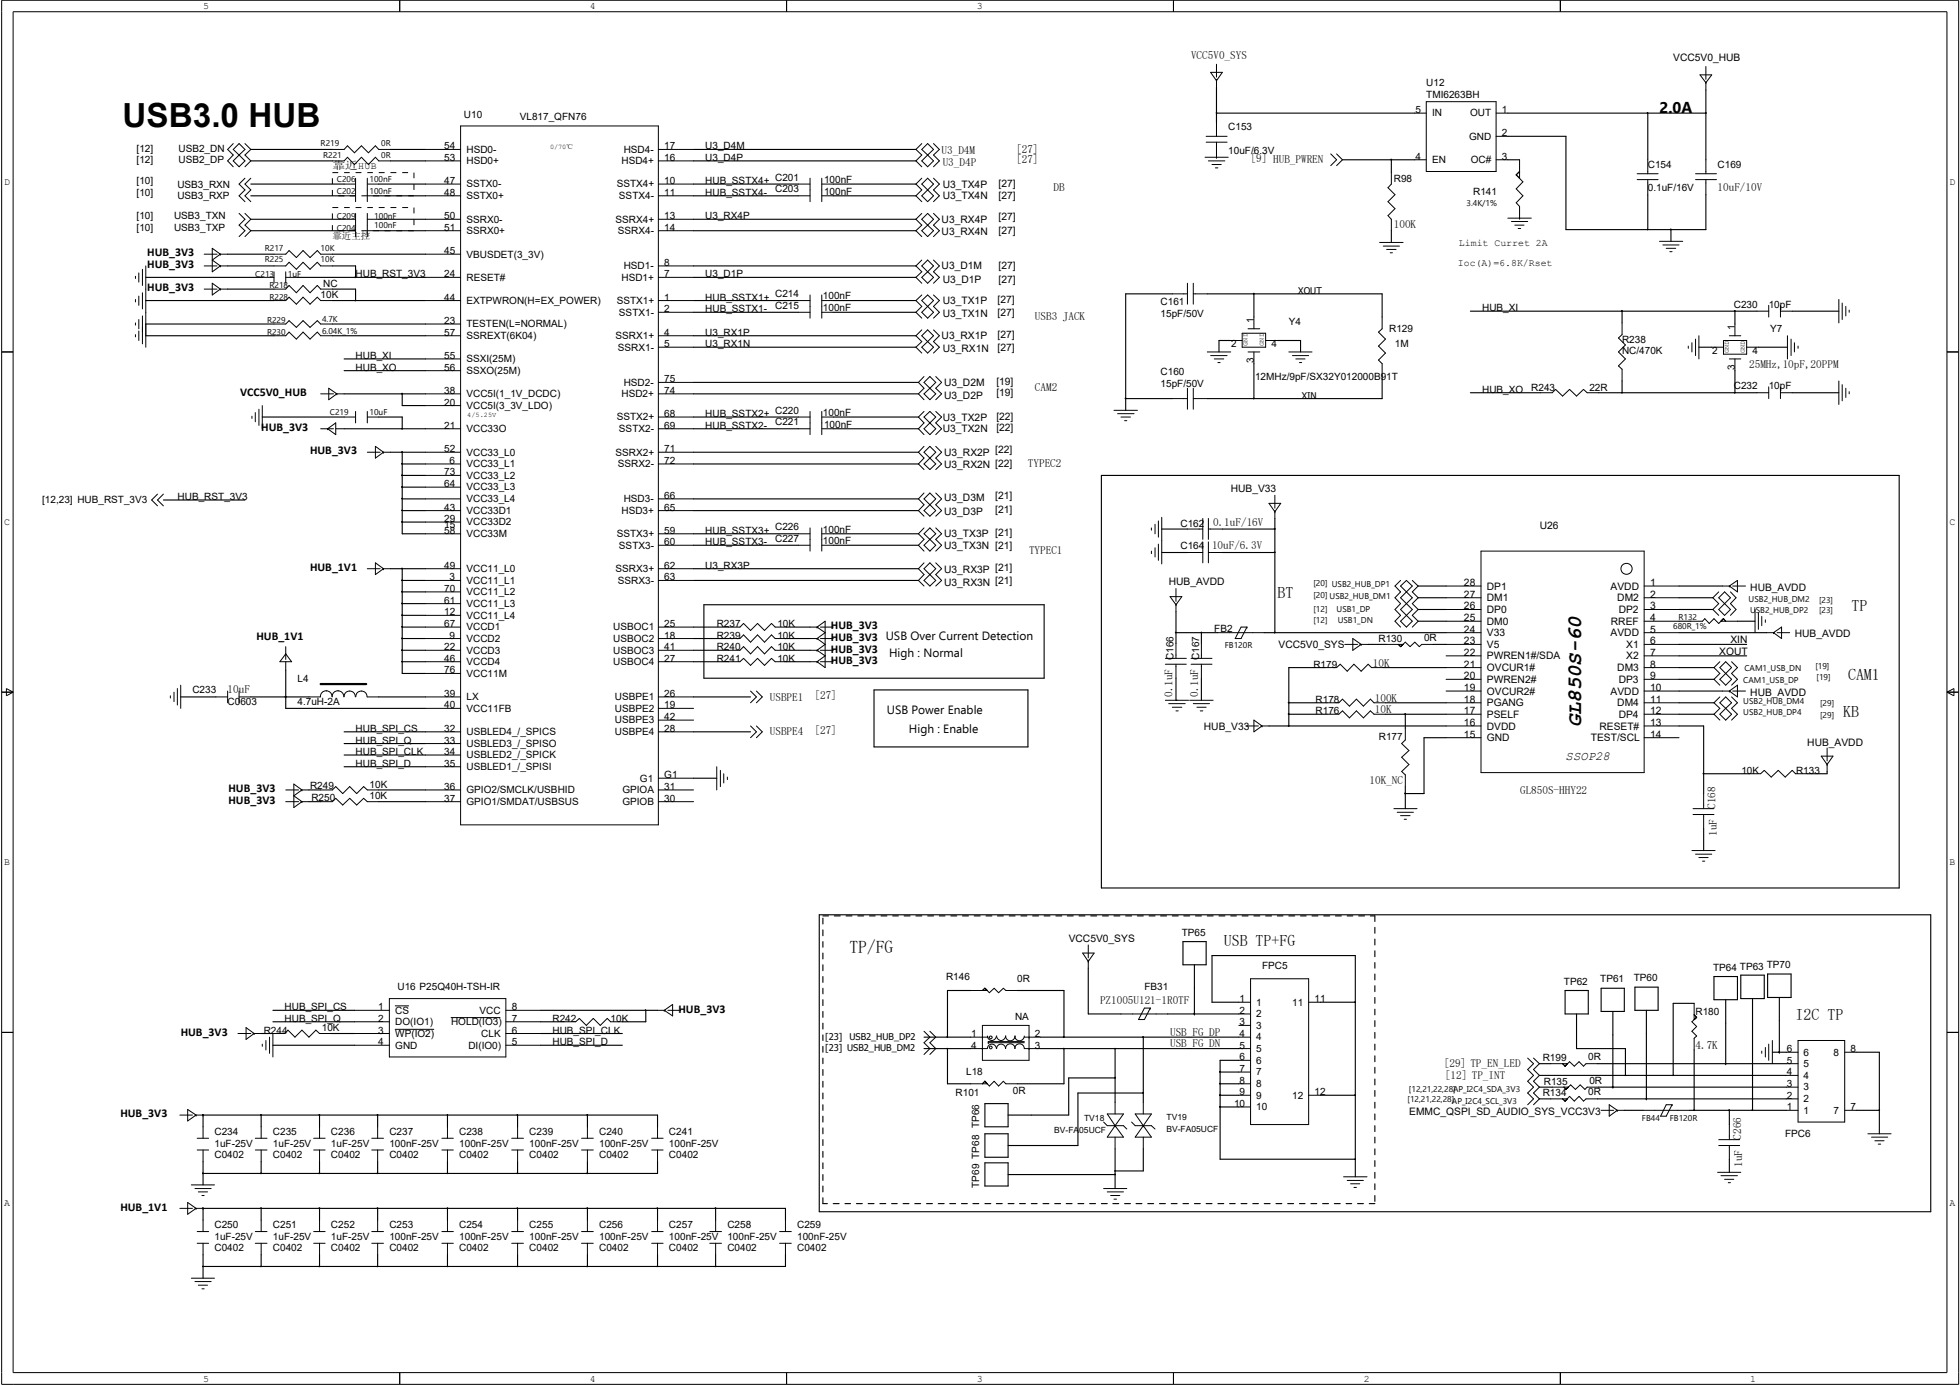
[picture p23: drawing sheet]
<svg xmlns="http://www.w3.org/2000/svg" width="297mm" height="210mm" viewBox="0 0 297 210" stroke-linecap="round" stroke-linejoin="round" font-family="sans-serif">
<defs><g id="words">
<text font-size="5" x="18.6" y="19.3">USB3.0 HUB</text>
<text font-size="3.1" x="239.6" y="110.2" transform="rotate(-90 239.6 110.2)">GL850S-60</text>
<g font-size="2.7">
<text x="128.7" y="144.4">T/G</text>
<text x="130.1" y="144.4">PF</text>
</g>
<g font-size="2.4">
<text x="193.6" y="90.6">B</text>
<text x="194.8" y="90.6">T</text>
<text x="280.6" y="92.5">T</text>
<text x="281.8" y="92.5">P</text>
<text x="280.1" y="103.1">CM</text>
<text x="281.3" y="103.1">A1</text>
<text x="279.4" y="108.6">K</text>
<text x="280.6" y="108.6">B</text>
<text x="185.5" y="143.4">UBT+G</text>
<text x="186.7" y="143.4">S</text>
<text x="191.5" y="143.4">PF</text>
<text x="272.1" y="154.5">ICT</text>
<text x="273.3" y="154.5">2</text>
<text x="278.2" y="154.5">P</text>
</g>
<text font-size="2.3" x="251.5" y="17.1">2.0A</text>
<text font-size="1.9" x="237.3" y="115.1">SSOP28</text>
<g font-size="1.8">
<text x="22.3" y="38.9">HUB_3V3</text>
<text x="22.3" y="40.6">HUB_3V3</text>
<text x="22.3" y="44.2">HUB_3V3</text>
<text x="36.4" y="60">VCC5V0_HUB</text>
<text x="39.6" y="65.4">HUB_3V3</text>
<text x="47" y="68.9">HUB_3V3</text>
<text x="47" y="86.5">HUB_1V1</text>
<text x="125.9" y="95.4">HUB_3V3</text>
<text x="38.9" y="96.9">HUB_1V1</text>
<text x="125.9" y="97.1">HUB_3V3 USB Over Current Detection</text>
<text x="125.9" y="98.9">HUB_3V3</text>
<text x="125.9" y="100.7">HUB_3V3</text>
<text x="134.7" y="99.6">High : Normal</text>
<text x="134.4" y="108.2">USB Power Enable</text>
<text x="137.7" y="111.1">High : Enable</text>
<text x="34.6" y="120.1">HUB_3V3</text>
<text x="34.6" y="121.8">HUB_3V3</text>
<text x="102.8" y="153.5">HUB_3V3</text>
<text x="27.4" y="157">HUB_3V3</text>
<text x="18.2" y="169.3">HUB_3V3</text>
<text x="18.2" y="183.5">HUB_1V1</text>
</g>
<g font-size="1.7">
<text x="180.5" y="9">VCV_Y</text>
<text x="181.4" y="9">C50SS</text>
<text x="142.7" y="23.3">U_4</text>
<text x="143.5" y="23.3">3DM</text>
<text x="154" y="23.2">[7</text>
<text x="154.9" y="23.2">2]</text>
<text x="142.9" y="25.1">U_4</text>
<text x="143.7" y="25.1">3DP</text>
<text x="154" y="24.7">[7</text>
<text x="154.9" y="24.7">2]</text>
<text x="159.7" y="29">D</text>
<text x="160.5" y="29">B</text>
<text x="189.5" y="24.6">[]HBPRN</text>
<text x="190.4" y="24.6">9</text>
<text x="193.8" y="24.8">U_WE</text>
<text x="260.3" y="29">1u/0</text>
<text x="261.2" y="29">0F1V</text>
<text x="211.2" y="34.6">10</text>
<text x="212.1" y="34.6">0K</text>
<text x="156.8" y="48.4">UB</text>
<text x="157.7" y="48.4">S3JC</text>
<text x="161.9" y="48.4">AK</text>
<text x="156.8" y="59.2">CM</text>
<text x="157.7" y="59.2">A2</text>
<text x="265.1" y="55.8">2Mz1p,0P</text>
<text x="265.9" y="55.8">5H,0F2PM</text>
<text x="155.8" y="70.8">TPC</text>
<text x="156.6" y="70.8">YE2</text>
<text x="156" y="83.9">TPC</text>
<text x="156.8" y="83.9">YE1</text>
<text x="183.7" y="83.2">1u/.V</text>
<text x="183.9" y="79.7">01F1V</text>
<text x="184.5" y="83.2">0F63</text>
<text x="184.7" y="79.7">.u/6</text>
<text x="208.1" y="101">1K</text>
<text x="208.9" y="101">0</text>
<text x="34.5" y="105.1">1u</text>
<text x="35.3" y="105.1">0F</text>
<text x="116.7" y="106.2">USBPE1</text>
<text x="123.4" y="106">[27]</text>
<text x="177.7" y="105.6" transform="rotate(-90 177.7 105.6)">01FC166</text>
<text x="177.7" y="104.8" transform="rotate(-90 177.7 104.8)">.u</text>
<text x="181.6" y="105.6" transform="rotate(-90 181.6 105.6)">01FC167</text>
<text x="181.6" y="104.8" transform="rotate(-90 181.6 104.8)">.u</text>
<text x="208.4" y="106.3">10</text>
<text x="209.2" y="106.3">0K</text>
<text x="116.7" y="111.4">USBPE4</text>
<text x="123.4" y="111.3">[27]</text>
<text x="208.4" y="108.1">1K</text>
<text x="209.2" y="108.1">0</text>
<text x="207.6" y="118.8">1KN</text>
<text x="208.4" y="118.8">0_C</text>
<text x="230.4" y="120.3">G80-H2</text>
<text x="231.2" y="120.3">L5SHY2</text>
<text x="260" y="121.8" transform="rotate(-90 260 121.8)">1</text>
<text x="260" y="120.9" transform="rotate(-90 260 120.9)">6</text>
<text x="260.2" y="125.9" transform="rotate(-90 260.2 125.9)">u</text>
<text x="260.2" y="126.7" transform="rotate(-90 260.2 126.7)">1FC8</text>
<text x="166.7" y="152.2">P10U2-RT</text>
<text x="167.6" y="152.2">Z051110F</text>
<text x="177.3" y="158.7">UBF_N</text>
<text x="177.3" y="157">UBF_P</text>
<text x="178.2" y="158.7">S_GD</text>
<text x="178.2" y="157">S_GD</text>
<text x="218.8" y="161.8">[9</text>
<text x="219.7" y="161.8">2]T_NLD</text>
<text x="223.7" y="161.8">PE_E</text>
<text x="257" y="158.9">47</text>
<text x="257.8" y="158.9">.K</text>
<text x="219" y="163.5">[2</text>
<text x="219.8" y="163.5">1]T_N</text>
<text x="223.9" y="163.5">PIT</text>
<text x="263.9" y="171.9" transform="rotate(-90 263.9 171.9)">2</text>
<text x="263.9" y="171" transform="rotate(-90 263.9 171)">6</text>
<text x="264" y="176.8" transform="rotate(-90 264 176.8)">1FC6</text>
<text x="264" y="176" transform="rotate(-90 264 176)">u</text>
</g>
<g font-size="1.6">
<text x="253.6" y="9.2">VCC5V0_HUB</text>
<text x="50.4" y="25.6">靠靠HUB</text>
<text x="142.9" y="28.4">U3_TX4P</text>
<text x="151.3" y="28.3">[27]</text>
<text x="142.7" y="33.7">U3_RX4P</text>
<text x="142.7" y="35.7">U3_RX4N</text>
<text x="142.9" y="30.2">U3_TX4N</text>
<text x="151.3" y="30.2">[27]</text>
<text x="151.3" y="33.4">[27]</text>
<text x="151.3" y="35.5">[27]</text>
<text x="142.7" y="40.8">U3_D1M</text>
<text x="151.3" y="40.8">[27]</text>
<text x="142.9" y="42.9">U3_D1P</text>
<text x="142.9" y="46.1">U3_TX1P</text>
<text x="151.2" y="45.9">[27]</text>
<text x="151.2" y="47.9">[27]</text>
<text x="151.3" y="42.9">[27]</text>
<text x="142.7" y="51.4">U3_RX1P</text>
<text x="142.9" y="48">U3_TX1N</text>
<text x="142.9" y="53.3">U3_RX1N</text>
<text x="151.2" y="51.2">[27]</text>
<text x="151.2" y="53.2">[27]</text>
<text x="143.1" y="58.5">U3_D2M</text>
<text x="151" y="58.3">[19]</text>
<text x="142.9" y="63.8">U3_TX2P</text>
<text x="142.9" y="65.5">U3_TX2N</text>
<text x="143.1" y="60.4">U3_D2P</text>
<text x="151" y="60">[19]</text>
<text x="151" y="63.6">[22]</text>
<text x="151" y="65.4">[22]</text>
<text x="143.1" y="69">U3_RX2P [22]</text>
<text x="143.1" y="71">U3_RX2N [22]</text>
<text x="143.1" y="75.9">U3_D3M</text>
<text x="150.8" y="75.6">[21]</text>
<text x="150.8" y="77.7">[21]</text>
<text x="186.5" y="74.5">HUB_V33</text>
<text x="143.1" y="78.1">U3_D3P</text>
<text x="143.1" y="81.4">U3_TX3P [21]</text>
<text x="143.1" y="83.2">U3_TX3N [21]</text>
<text x="233.3" y="80.2">U26</text>
<text x="143.1" y="86.9">U3_RX3P [21]</text>
<text x="143.1" y="88.8">U3_RX3N [21]</text>
<text x="177.1" y="88.6">HUB_AVDD</text>
<text x="221.9" y="88.8">28</text>
<text x="225.3" y="89.4">DP1</text>
<text x="244.1" y="89.4">AVDD</text>
<text x="250.1" y="88.8">1</text>
<text x="265.3" y="89.5">HUB_AVDD</text>
<text x="221.9" y="95.9">24</text>
<text x="221.9" y="94.1">25</text>
<text x="221.9" y="90.6">27</text>
<text x="221.9" y="92.4">26</text>
<text x="225.3" y="94.7">DM0</text>
<text x="225.3" y="91.1">DM1</text>
<text x="225.3" y="92.9">DP0</text>
<text x="244.1" y="94.7">RREF</text>
<text x="245.1" y="91.1">DM2</text>
<text x="245.3" y="92.9">DP2</text>
<text x="250.1" y="90.6">2</text>
<text x="250.1" y="92.4">3</text>
<text x="250.1" y="94.1">4</text>
<text x="250.1" y="95.9">5</text>
<text x="193.8" y="98.2">VCC5V0_SYS</text>
<text x="221.9" y="97.7">23</text>
<text x="221.9" y="99.4">22</text>
<text x="221.9" y="101.2">21</text>
<text x="225.3" y="96.4">V33</text>
<text x="225.3" y="98.2">V5</text>
<text x="225.3" y="99.9">PWREN1#/SDA</text>
<text x="225.3" y="101.7">OVCUR1#</text>
<text x="244.1" y="96.4">AVDD</text>
<text x="245.1" y="101.7">DM3</text>
<text x="246.5" y="98.2">X1</text>
<text x="246.5" y="99.9">X2</text>
<text x="250.1" y="97.7">6</text>
<text x="250.1" y="99.4">7</text>
<text x="250.1" y="101.2">8</text>
<text x="260.6" y="99.3">XOUT</text>
<text x="262.3" y="97.5">XIN</text>
<text x="272" y="96.6">HUB_AVDD</text>
<text x="221.9" y="103">20</text>
<text x="221.9" y="104.7">19</text>
<text x="221.9" y="106.5">18</text>
<text x="225.3" y="103.5">PWREN2#</text>
<text x="225.3" y="105.3">OVCUR2#</text>
<text x="225.3" y="107.1">PGANG</text>
<text x="244.1" y="105.3">AVDD</text>
<text x="245.1" y="107.1">DM4</text>
<text x="245.3" y="103.5">DP3</text>
<text x="250.1" y="103">9</text>
<text x="250.1" y="104.7">10</text>
<text x="250.1" y="106.5">11</text>
<text x="265.3" y="105.5">HUB_AVDD</text>
<text x="182.5" y="110.7">HUB_V33</text>
<text x="221.9" y="111.8">15</text>
<text x="221.9" y="108.2">17</text>
<text x="221.9" y="110">16</text>
<text x="225.3" y="112.4">GND</text>
<text x="225.3" y="108.8">PSELF</text>
<text x="225.3" y="110.6">DVDD</text>
<text x="241.1" y="112.4">TEST/SCL</text>
<text x="242.4" y="110.6">RESET#</text>
<text x="245.3" y="108.8">DP4</text>
<text x="250.1" y="108.2">12</text>
<text x="250.1" y="110">13</text>
<text x="250.1" y="111.8">14</text>
<text x="273.9" y="113">HUB_AVDD</text>
<text x="162" y="142.7">VCC5V0_SYS</text>
<text x="213.6" y="169">EMMC_QSPI_SD_AUDIO_SYS_VCC3V3</text>
</g>
<g font-size="1.5">
<text x="30.8" y="1.4">5</text>
<text x="89.4" y="1.4">4</text>
<text x="148" y="1.4">3</text>
<text x="70.3" y="17.9">U10</text>
<text x="214.5" y="17.1">5</text>
<text x="216.2" y="13.1">U12</text>
<text x="216.2" y="14.9">TMI6263BH</text>
<text x="217" y="17.7">IN</text>
<text x="222.8" y="17.7">OUT</text>
<text x="227.6" y="17.1">1</text>
<text x="20.7" y="23">[12]</text>
<text x="27" y="23">USB2_DN</text>
<text x="67.3" y="22.6">54</text>
<text x="70.7" y="23.2">HSD0-</text>
<text x="78.8" y="18.2">VL817_QFN76</text>
<text x="94.5" y="23.2">HSD4-</text>
<text x="100.7" y="22.6">17</text>
<text x="106.9" y="22.6">U3_D4M</text>
<text x="186.1" y="19.8">C153</text>
<text x="186.1" y="23.3">10uF/6.3V</text>
<text x="222.6" y="21.2">GND</text>
<text x="227.6" y="20.7">2</text>
<text x=".6" y="28">D</text>
<text x="20.7" y="24.7">[12]</text>
<text x="20.7" y="27.9">[10]</text>
<text x="20.7" y="29.7">[10]</text>
<text x="26.9" y="28.4">USB3_RXN</text>
<text x="27" y="24.7">USB2_DP</text>
<text x="67.3" y="24.4">53</text>
<text x="67.3" y="29.7">48</text>
<text x="67.3" y="27.9">47</text>
<text x="70.7" y="24.9">HSD0+</text>
<text x="70.7" y="28.4">SSTX0-</text>
<text x="93.5" y="28.4">SSTX4+</text>
<text x="94.2" y="24.9">HSD4+</text>
<text x="100.7" y="24.4">16</text>
<text x="100.7" y="27.9">10</text>
<text x="100.7" y="29.7">11</text>
<text x="106.9" y="27.9">HUB_SSTX4+</text>
<text x="106.9" y="29.7">HUB_SSTX4-</text>
<text x="106.9" y="24.4">U3_D4P</text>
<text x="117.5" y="27.4">C201</text>
<text x="117.5" y="29.2">C203</text>
<text x="124.9" y="27.7">100nF</text>
<text x="124.9" y="29.5">100nF</text>
<text x="211.2" y="27.6">R98</text>
<text x="214.5" y="24.2">4</text>
<text x="217" y="24.7">EN</text>
<text x="222.9" y="24.7">OC#</text>
<text x="223.3" y="29.5">R141</text>
<text x="227.6" y="24.2">3</text>
<text x="249.7" y="25.4">C154</text>
<text x="249.7" y="29">0.1uF/16V</text>
<text x="260.3" y="25.4">C169</text>
<text x="295.4" y="28">D</text>
<text x="20.7" y="33.2">[10]</text>
<text x="20.7" y="35">[10]</text>
<text x="26.4" y="33.2">USB3_TXN</text>
<text x="26.4" y="35">USB3_TXP</text>
<text x="26.9" y="30.2">USB3_RXP</text>
<text x="67.3" y="35">51</text>
<text x="67.3" y="33.2">50</text>
<text x="70.7" y="35.5">SSRX0+</text>
<text x="70.7" y="33.7">SSRX0-</text>
<text x="70.7" y="30.2">SSTX0+</text>
<text x="93.3" y="33.7">SSRX4+</text>
<text x="93.6" y="35.5">SSRX4-</text>
<text x="93.8" y="30.2">SSTX4-</text>
<text x="100.7" y="33.2">13</text>
<text x="100.7" y="35">14</text>
<text x="106.9" y="33.2">U3_RX4P</text>
<text x="67.3" y="38.5">45</text>
<text x="70.7" y="39">VBUSDET(3_3V)</text>
<text x="94.5" y="40.8">HSD1-</text>
<text x="100.7" y="40.3">8</text>
<text x="220.9" y="40.3">Ioc(A)=6.8K/Rset</text>
<text x="221.1" y="37.3">Limit Curret 2A</text>
<text x="48.6" y="45.2">10K</text>
<text x="49" y="43.4">NC</text>
<text x="53.9" y="42">HUB_RST_3V3</text>
<text x="67.3" y="45.6">44</text>
<text x="67.3" y="42">24</text>
<text x="70.7" y="46.1">EXTPWRON(H=EX_POWER)</text>
<text x="70.7" y="42.5">RESET#</text>
<text x="93.5" y="46.1">SSTX1+</text>
<text x="93.8" y="47.8">SSTX1-</text>
<text x="94.2" y="42.5">HSD1+</text>
<text x="100.7" y="45.6">1</text>
<text x="100.7" y="47.3">2</text>
<text x="100.7" y="42">7</text>
<text x="106.9" y="42">U3_D1P</text>
<text x="106.9" y="45.6">HUB_SSTX1+</text>
<text x="106.9" y="47.3">HUB_SSTX1-</text>
<text x="117.5" y="45">C214</text>
<text x="117.5" y="46.8">C215</text>
<text x="124.7" y="45.4">100nF</text>
<text x="124.7" y="47.2">100nF</text>
<text x="175.9" y="46.3">C161</text>
<text x="224.6" y="47.2">HUB_XI</text>
<text x="262.8" y="46.7">C230</text>
<text x="268.1" y="46.7">10pF</text>
<text x="67.3" y="49.1">23</text>
<text x="67.3" y="50.9">57</text>
<text x="70.7" y="49.6">TESTEN(L=NORMAL)</text>
<text x="70.7" y="51.4">SSREXT(6K04)</text>
<text x="93.3" y="51.4">SSRX1+</text>
<text x="93.6" y="53.1">SSRX1-</text>
<text x="100.7" y="50.9">4</text>
<text x="100.7" y="52.6">5</text>
<text x="106.9" y="50.9">U3_RX1P</text>
<text x="106.9" y="52.6">U3_RX1N</text>
<text x="175.9" y="48">15pF/50V</text>
<text x="186.6" y="52.7">2</text>
<text x="190" y="48.9" transform="rotate(-90 190 48.9)">1</text>
<text x="192.7" y="52.7">4</text>
<text x="195.3" y="49.3">Y4</text>
<text x="210.5" y="50.3">R129</text>
<text x="211.4" y="52.6">1M</text>
<text x="245.8" y="51.9">R238</text>
<text x="245.8" y="53.7">NC/470K</text>
<text x="259.5" y="53.7">2</text>
<text x="262.9" y="50" transform="rotate(-90 262.9 50)">1</text>
<text x="265.6" y="53.7">4</text>
<text x="268.3" y="50.3">Y7</text>
<text x="53.9" y="56.2">HUB_XO</text>
<text x="53.9" y="54.4">HUB_XI</text>
<text x="67.3" y="59.7">38</text>
<text x="67.3" y="56.2">56</text>
<text x="67.3" y="54.4">55</text>
<text x="70.7" y="56.7">SSXO(25M)</text>
<text x="70.7" y="54.9">SSXI(25M)</text>
<text x="94.5" y="58.5">HSD2-</text>
<text x="100.7" y="59.7">74</text>
<text x="100.7" y="58">75</text>
<text x="175.9" y="56.9">C160</text>
<text x="175.9" y="58.6">15pF/50V</text>
<text x="190" y="55.1" transform="rotate(-90 190 55.1)">3</text>
<text x="190.2" y="57.6">12MHz/9pF/SX32Y012000B91T</text>
<text x="224.6" y="59.5">HUB_XO</text>
<text x="232.1" y="59.2">R243</text>
<text x="240.9" y="59.2">22R</text>
<text x="262.8" y="59">C232</text>
<text x="262.9" y="56.1" transform="rotate(-90 262.9 56.1)">3</text>
<text x="268.1" y="59">10pF</text>
<text x="67.3" y="65">21</text>
<text x="67.3" y="61.5">20</text>
<text x="70.7" y="65.5">VCC33O</text>
<text x="70.7" y="62">VCC5I(3_3V_LDO)</text>
<text x="70.7" y="60.2">VCC5I(1_1V_DCDC)</text>
<text x="93.5" y="63.7">SSTX2+</text>
<text x="93.8" y="65.5">SSTX2-</text>
<text x="94.2" y="60.2">HSD2+</text>
<text x="100.7" y="63.2">68</text>
<text x="100.7" y="65">69</text>
<text x="106.9" y="63.2">HUB_SSTX2+</text>
<text x="106.9" y="65">HUB_SSTX2-</text>
<text x="117.5" y="62.7">C220</text>
<text x="117.5" y="64.5">C221</text>
<text x="124.7" y="63.1">100nF</text>
<text x="124.9" y="64.8">100nF</text>
<text x="67.3" y="68.5">52</text>
<text x="68.1" y="70.3">6</text>
<text x="70.7" y="69">VCC33_L0</text>
<text x="70.7" y="70.8">VCC33_L1</text>
<text x="93.3" y="69">SSRX2+</text>
<text x="93.6" y="70.8">SSRX2-</text>
<text x="100.7" y="68.5">71</text>
<text x="100.7" y="70.3">72</text>
<text x="6.4" y="76.3">[12,23] HUB_RST_3V3</text>
<text x="26.9" y="75.8">HUB_RST_3V3</text>
<text x="67.3" y="77.4">43</text>
<text x="67.3" y="72.1">73</text>
<text x="67.3" y="73.8">64</text>
<text x="70.7" y="77.9">VCC33D1</text>
<text x="70.7" y="72.6">VCC33_L2</text>
<text x="70.7" y="74.3">VCC33_L3</text>
<text x="70.7" y="76.1">VCC33_L4</text>
<text x="94.2" y="77.9">HSD3+</text>
<text x="94.5" y="76.1">HSD3-</text>
<text x="100.7" y="77.4">65</text>
<text x="100.7" y="75.6">66</text>
<text x=".6" y="79.6">C</text>
<text x="67.3" y="79.1">29</text>
<text x="67.3" y="80.9">58</text>
<text x="67.3" y="80">15</text>
<text x="70.7" y="79.6">VCC33D2</text>
<text x="70.7" y="81.4">VCC33M</text>
<text x="93.5" y="81.4">SSTX3+</text>
<text x="93.8" y="83.1">SSTX3-</text>
<text x="100.7" y="80.9">59</text>
<text x="100.7" y="82.6">60</text>
<text x="106.9" y="82.6">HUB_SSTX3-</text>
<text x="106.9" y="80.9">HUB_SSTX3+</text>
<text x="117.5" y="80.3">C226</text>
<text x="117.5" y="82.1">C227</text>
<text x="124.7" y="80.7">100nF</text>
<text x="124.7" y="82.5">100nF</text>
<text x="178.9" y="79.8">C162</text>
<text x="178.9" y="83.2">C164</text>
<text x="295.4" y="79.6">C</text>
<text x="67.3" y="86.2">49</text>
<text x="67.3" y="89.7">70</text>
<text x="68.1" y="88">3</text>
<text x="70.7" y="86.7">VCC11_L0</text>
<text x="70.7" y="88.5">VCC11_L1</text>
<text x="93.3" y="86.7">SSRX3+</text>
<text x="93.6" y="88.5">SSRX3-</text>
<text x="100.7" y="86.2">62</text>
<text x="100.7" y="88">63</text>
<text x="106.9" y="86.2">U3_RX3P</text>
<text x="67.3" y="95">67</text>
<text x="67.3" y="91.5">61</text>
<text x="67.3" y="93.3">12</text>
<text x="70.7" y="90.2">VCC11_L2</text>
<text x="70.7" y="95.5">VCCD1</text>
<text x="70.7" y="92">VCC11_L3</text>
<text x="70.7" y="93.8">VCC11_L4</text>
<text x="92.9" y="95.5">USBOC1</text>
<text x="100.7" y="95">25</text>
<text x="108.6" y="95">R237</text>
<text x="117.8" y="95">10K</text>
<text x="184" y="95.7">FB2</text>
<text x="67.3" y="100.3">46</text>
<text x="67.3" y="98.6">22</text>
<text x="68.1" y="96.8">9</text>
<text x="70.7" y="100.8">VCCD4</text>
<text x="70.7" y="99.1">VCCD3</text>
<text x="70.7" y="97.3">VCCD2</text>
<text x="92.9" y="100.8">USBOC4</text>
<text x="92.9" y="99.1">USBOC3</text>
<text x="92.9" y="97.3">USBOC2</text>
<text x="100.7" y="100.3">27</text>
<text x="100.7" y="98.6">41</text>
<text x="100.7" y="96.8">18</text>
<text x="108.6" y="100.3">R241</text>
<text x="108.6" y="98.6">R240</text>
<text x="108.6" y="96.8">R239</text>
<text x="117.8" y="100.3">10K</text>
<text x="117.8" y="98.6">10K</text>
<text x="117.8" y="96.8">10K</text>
<text x="199" y="101.2">R179</text>
<text x="208.9" y="97.3">R130</text>
<text x="215.8" y="97.1">0R</text>
<text x="29.2" y="105.1">C233</text>
<text x="34.5" y="106.8">C0603</text>
<text x="45.1" y="103.3">L4</text>
<text x="45.1" y="106.8">4.7uH-2A</text>
<text x="67.3" y="107.4">40</text>
<text x="67.3" y="105.6">39</text>
<text x="67.3" y="102.1">76</text>
<text x="70.7" y="107.9">VCC11FB</text>
<text x="70.7" y="106.1">LX</text>
<text x="70.7" y="102.6">VCC11M</text>
<text x="93.2" y="106.1">USBPE1</text>
<text x="93.2" y="107.9">USBPE2</text>
<text x="100.7" y="105.6">26</text>
<text x="100.7" y="107.4">19</text>
<text x="199.4" y="106.5">R178</text>
<text x="53.9" y="110.9">HUB_SPI_CS</text>
<text x="53.9" y="112.7">HUB_SPI_Q</text>
<text x="67.3" y="112.7">33</text>
<text x="67.3" y="110.9">32</text>
<text x="70.7" y="113.2">USBLED3_/_SPISO</text>
<text x="70.7" y="111.4">USBLED4_/_SPICS</text>
<text x="93.2" y="109.6">USBPE3</text>
<text x="93.2" y="111.4">USBPE4</text>
<text x="100.7" y="109.1">42</text>
<text x="100.7" y="110.9">28</text>
<text x="199.4" y="108.2">R176</text>
<text x="209" y="112.1">R177</text>
<text x="47" y="119.5">R249</text>
<text x="53.9" y="114.4">HUB_SPI_CLK</text>
<text x="53.9" y="116.2">HUB_SPI_D</text>
<text x="56" y="119.4">10K</text>
<text x="67.3" y="119.7">36</text>
<text x="67.3" y="116.2">35</text>
<text x="67.3" y="114.4">34</text>
<text x="70.7" y="116.7">USBLED1_/_SPISI</text>
<text x="70.7" y="114.9">USBLED2_/_SPICK</text>
<text x="97" y="118.4">G1</text>
<text x="100.7" y="119.7">31</text>
<text x="100.7" y="117.9">G1</text>
<text x="263.9" y="117.3">10K</text>
<text x="272.2" y="117.3">R133</text>
<text x="47.2" y="121.3">R250</text>
<text x="56" y="121.2">10K</text>
<text x="67.3" y="121.5">37</text>
<text x="70.7" y="122">GPIO1/SMDAT/USBSUS</text>
<text x="70.7" y="120.2">GPIO2/SMCLK/USBHID</text>
<text x="94.3" y="120.2">GPIOA</text>
<text x="94.3" y="122">GPIOB</text>
<text x="100.7" y="121.5">30</text>
<text x=".6" y="131.1">B</text>
<text x="295.4" y="131.1">B</text>
<text x="179.1" y="141.8">TP65</text>
<text x="143.4" y="148.5">R146</text>
<text x="154.2" y="148.9">0R</text>
<text x="191.3" y="146.9">FPC5</text>
<text x="237" y="149.2">TP62</text>
<text x="242.5" y="148.8">TP61</text>
<text x="247.6" y="148.7">TP60</text>
<text x="259.6" y="147.1">TP64 TP63 TP70</text>
<text x="43.1" y="153.1">HUB_SPI_CS</text>
<text x="43.1" y="154.9">HUB_SPI_Q</text>
<text x="57.3" y="153.1">1</text>
<text x="57.3" y="154.9">2</text>
<text x="59.9" y="153.6">CS</text>
<text x="59.9" y="155.4">DO(IO1)</text>
<text x="60.2" y="150.1">U16 P25Q40H-TSH-IR</text>
<text x="68.4" y="155.4">HOLD(IO3)</text>
<text x="72.7" y="153.6">VCC</text>
<text x="77.6" y="153.1">8</text>
<text x="77.6" y="154.9">7</text>
<text x="83.7" y="154.9">R242</text>
<text x="92.5" y="154.9">10K</text>
<text x="153.8" y="154.5">NA</text>
<text x="173.4" y="150.1">FB31</text>
<text x="187.8" y="151.9">1</text>
<text x="187.8" y="153.7">2</text>
<text x="187.8" y="155.4">3</text>
<text x="190.4" y="152.4">1</text>
<text x="190.4" y="154.2">2</text>
<text x="190.4" y="155.9">3</text>
<text x="195.8" y="152.4">11</text>
<text x="199.2" y="151.9">11</text>
<text x="257" y="153.8">R180</text>
<text x="40" y="156.6">R244</text>
<text x="48.8" y="156.3">10K</text>
<text x="57.3" y="156.6">3</text>
<text x="57.3" y="158.4">4</text>
<text x="59.9" y="157.1">WP(IO2)</text>
<text x="59.9" y="158.9">GND</text>
<text x="71" y="158.9">DI(IO0)</text>
<text x="72.9" y="157.1">CLK</text>
<text x="77.6" y="158.4">5</text>
<text x="77.6" y="156.6">6</text>
<text x="83.7" y="156.6">HUB_SPI_CLK</text>
<text x="83.7" y="158.4">HUB_SPI_D</text>
<text x="147.2" y="158.9">4</text>
<text x="147.2" y="157.2">1</text>
<text x="156.8" y="158.9">3</text>
<text x="156.8" y="157.2">2</text>
<text x="187.8" y="157.2">4</text>
<text x="187.8" y="158.9">5</text>
<text x="187.8" y="160.7">6</text>
<text x="190.4" y="157.7">4</text>
<text x="190.4" y="159.4">5</text>
<text x="190.4" y="161.2">6</text>
<text x="233.8" y="160.9">R199</text>
<text x="240.7" y="160.7">0R</text>
<text x="270.8" y="161.2">5</text>
<text x="270.8" y="159.5">6</text>
<text x="273.3" y="161.7">5</text>
<text x="273.3" y="160">6</text>
<text x="277.9" y="160">8</text>
<text x="280.5" y="159.5">8</text>
<text x="144.8" y="166.2">R101</text>
<text x="146.4" y="163">L18</text>
<text x="153.5" y="165.8">0R</text>
<text x="187" y="167.8">10</text>
<text x="187.8" y="162.5">7</text>
<text x="187.8" y="164.3">8</text>
<text x="187.8" y="166">9</text>
<text x="190.4" y="163">7</text>
<text x="190.4" y="164.8">8</text>
<text x="190.4" y="166.5">9</text>
<text x="195.8" y="166.5">12</text>
<text x="199.2" y="166">12</text>
<text x="233.8" y="166.2">R134</text>
<text x="234" y="164.4">R135</text>
<text x="240.7" y="166">0R</text>
<text x="240.9" y="164.3">0R</text>
<text x="270.8" y="166.5">2</text>
<text x="270.8" y="164.8">3</text>
<text x="270.8" y="163">4</text>
<text x="273.3" y="167">2</text>
<text x="273.3" y="165.3">3</text>
<text x="273.3" y="163.5">4</text>
<text x="32.5" y="172">C234</text>
<text x="32.5" y="173.8">1uF-25V</text>
<text x="41.4" y="172">C235</text>
<text x="41.4" y="173.8">1uF-25V</text>
<text x="50.2" y="172">C236</text>
<text x="50.2" y="173.8">1uF-25V</text>
<text x="59" y="172">C237</text>
<text x="59" y="173.8">100nF-25V</text>
<text x="69.6" y="172">C238</text>
<text x="69.6" y="173.8">100nF-25V</text>
<text x="80.2" y="172">C239</text>
<text x="80.2" y="173.8">100nF-25V</text>
<text x="90.8" y="172">C240</text>
<text x="90.8" y="173.8">100nF-25V</text>
<text x="101.4" y="172">C241</text>
<text x="101.4" y="173.8">100nF-25V</text>
<text x="190.4" y="168.3">10</text>
<text x="270.5" y="172.4">FPC6</text>
<text x="270.8" y="168.3">1</text>
<text x="273.3" y="168.8">1</text>
<text x="277.9" y="168.8">7</text>
<text x="280.5" y="168.3">7</text>
<text x="32.5" y="175.5">C0402</text>
<text x="41.4" y="175.5">C0402</text>
<text x="50.2" y="175.5">C0402</text>
<text x="59" y="175.5">C0402</text>
<text x="69.6" y="175.5">C0402</text>
<text x="80.2" y="175.5">C0402</text>
<text x="90.8" y="175.5">C0402</text>
<text x="101.4" y="175.5">C0402</text>
<text x=".6" y="182.7">A</text>
<text x="148.4" y="180" transform="rotate(-90 148.4 180)">TP69 TP68 TP66</text>
<text x="295.4" y="182.7">A</text>
<text x="32.5" y="186.1">C250</text>
<text x="32.5" y="189.7">C0402</text>
<text x="32.5" y="187.9">1uF-25V</text>
<text x="41.4" y="186.1">C251</text>
<text x="41.4" y="189.7">C0402</text>
<text x="41.4" y="187.9">1uF-25V</text>
<text x="50.2" y="186.1">C252</text>
<text x="50.2" y="189.7">C0402</text>
<text x="50.2" y="187.9">1uF-25V</text>
<text x="59" y="186.1">C253</text>
<text x="59" y="189.7">C0402</text>
<text x="59" y="187.9">100nF-25V</text>
<text x="69.6" y="186.1">C254</text>
<text x="69.6" y="189.7">C0402</text>
<text x="69.6" y="187.9">100nF-25V</text>
<text x="80.2" y="186.1">C255</text>
<text x="80.2" y="189.7">C0402</text>
<text x="80.2" y="187.9">100nF-25V</text>
<text x="90.8" y="186.1">C256</text>
<text x="90.8" y="189.7">C0402</text>
<text x="90.8" y="187.9">100nF-25V</text>
<text x="101.4" y="186.1">C257</text>
<text x="101.4" y="189.7">C0402</text>
<text x="101.4" y="187.9">100nF-25V</text>
<text x="110.2" y="186.1">C258</text>
<text x="110.2" y="189.7">C0402</text>
<text x="110.2" y="187.9">100nF-25V</text>
<text x="120.8" y="186.1">C259</text>
<text x="120.8" y="189.7">C0402</text>
<text x="120.8" y="187.9">100nF-25V</text>
<text x="30.8" y="209.4">5</text>
<text x="89.4" y="209.4">4</text>
<text x="148" y="209.4">3</text>
<text x="206.7" y="209.4">2</text>
<text x="265.3" y="209.4">1</text>
</g>
<g font-size="1.4">
<text x="50.4" y="36.2">靠近主控</text>
<text x="196.8" y="44.5">XOUT</text>
<text x="197.3" y="60.4">XIN</text>
<text x="125" y="157.7">[23]</text>
<text x="125" y="159.3">[23] USB2_HUB_DM2</text>
<text x="128.7" y="157.7">USB2_HUB_DP2</text>
</g>
<g font-size="1.3">
<text x="48.6" y="22.1">R219</text>
<text x="49" y="23.9">R221</text>
<text x="57.8" y="23.9">0R</text>
<text x="57.8" y="22.1">0R</text>
<text x="51.1" y="27.6">C206</text>
<text x="51.1" y="29.3">C202</text>
<text x="56" y="27.6">100nF</text>
<text x="56" y="29.3">100nF</text>
<text x="51.1" y="33.2">C209</text>
<text x="51.1" y="35">C204</text>
<text x="56.7" y="33.2">100nF</text>
<text x="56.7" y="34.6">100nF</text>
<text x="222.2" y="31.3">3.4K/1%</text>
<text x="40.1" y="38">R217</text>
<text x="40.1" y="39.8">R225</text>
<text x="48.6" y="38">10K</text>
<text x="48.6" y="39.8">10K</text>
<text x="38.7" y="42">C213</text>
<text x="40.8" y="43.6">R218</text>
<text x="40.8" y="45.4">R228</text>
<text x="43.6" y="42">1uF</text>
<text x="40.5" y="50.7">R230</text>
<text x="40.5" y="48.9">R229</text>
<text x="48.8" y="50.6">6.04K_1%</text>
<text x="48.8" y="48.9">4.7K</text>
<text x="50" y="62.9">C219</text>
<text x="56" y="62.9">10uF</text>
<text x="199" y="88.8">[20] USB2_HUB_DP1</text>
<text x="199" y="90.6">[20] USB2_HUB_DM1</text>
<text x="199" y="94.5">[12]</text>
<text x="199" y="92.7">[12]</text>
<text x="202.6" y="92.8">USB1_DP</text>
<text x="202.7" y="94.5">USB1_DN</text>
<text x="253.6" y="95.4">680R_1%</text>
<text x="254.4" y="93.9">R132</text>
<text x="265" y="91.2">USB2_HUB_DM2</text>
<text x="265.2" y="93">USB2_HUB_DP2</text>
<text x="275.7" y="91.3">[23]</text>
<text x="275.7" y="92.9">[23]</text>
<text x="185.6" y="98.2">FB120R</text>
<text x="264.4" y="101.7">CAM1_USB_DN</text>
<text x="275.1" y="101.4">[19]</text>
<text x="264.2" y="103.5">CAM1_USB_DP</text>
<text x="264.2" y="106.7">USB2_HUB_DM4</text>
<text x="275.3" y="103.1">[19]</text>
<text x="275.8" y="107">[29]</text>
<text x="264.2" y="108.4">USB2_HUB_DP4</text>
<text x="275.8" y="108.8">[29]</text>
<text x="213.3" y="167">[12,21,22,28]AP_I2C4_SCL_3V3</text>
<text x="213.5" y="165.5">[12,21,22,28]AP_I2C4_SDA_3V3</text>
<text x="159.8" y="171.7">BV-FA05UCF</text>
<text x="164.3" y="169.9">TV18</text>
<text x="176.8" y="169.7">TV19</text>
<text x="176.8" y="171.5">BV-FA05UCF</text>
<text x="248.8" y="169.9">FB44</text>
<text x="253.1" y="169.9">FB120R</text>
</g>
<g font-size="1">
<text x="83.4" y="22.6">0/70℃</text>
<text x="189.1" y="52.4" transform="rotate(-90 189.1 52.4)">GND</text>
<text x="191.6" y="52.4" transform="rotate(-90 191.6 52.4)">GND</text>
<text x="262" y="53.5" transform="rotate(-90 262 53.5)">GND</text>
<text x="264.5" y="53.5" transform="rotate(-90 264.5 53.5)">GND</text>
<text x="70.8" y="63.2">4/5.25V</text>
</g>
</g></defs>
<g fill="none" stroke="#000" stroke-width=".15">
<path d="M.3 0h296.5v209.8h-296.5zM2 1.8h293.1v206.2h-293.1zM60.6 0v1.8M69.8 19.1h30v105.9h-30zM119.2 0v1.8M177.8 0v1.8M183.5 11h1.7l-.8 1.2zM184.3 17.1l.1 .1zM184.4 12.2h.1M184.4 9.7v2M184.4 12v1.3M184.4 18.6v2.1"/>
<path d="M214.4 17.1h1.8M216.2 15.4h10.5v10.6h-10.5zM226.7 17.1h1.8M236.5 0v1.8M249.6 17.1l.1 .1zM257.6 11.3h1.8l-.9 1.2zM258.5 17.1v.1zM258.5 12.5h.1M258.5 10.1v1.9M258.5 12.4v1.2M30.9 38.5h2M33.2 38.5h1.3"/>
<path d="M33.4 38.5h.1M33.4 38.5l-1.2-.9v3.6l1.2-.9M33.4 38.5l-1.2 .9 1.2 .9M35.3 21.8l-.8 .8 .8 .9-.8 .9 .8 .9M35.3 22.6l.9-.8 .9 .8-.9 .9zM35.3 24.4l.9-.9 .9 .9-.9 .9zM36.2 32.3l.9 .9-.9 .9 .9 .9-.9 .9M37.1 21.8l.9 .8-.9 .9 .9 .9-.9 .9M37.1 27l-.9 .9 .9 .9-.9 .9 .9 .9M37.1 32.3l.9 .9-.9 .9 .9 .9-.9 .9M38 27l-.9 .9 .9 .9-.9 .9 .9 .9M41.5 38.5h1.8l.5-.5 1.1 1 1-1 1.1 1 1.1-1 .5 .5h1.8"/>
<path d="M50.4 27v.9M50.4 28.8v.9M50.4 32.3v.9M50.4 34.1v.9M50.4 26.2h.9M50.4 31.5h.9M50.4 22.6h1.8l.5-.5 1 1.1 1.1-1.1 1 1.1 1.1-1.1 .5 .5h1.8M50.4 24.4h1.8l.5-.6 1 1.1 1.1-1.1 1 1.1 1.1-1.1 .5 .6h1.8M51.3 29.7h2.6M51.3 35h2.6M52.2 26.2h.8M52.2 31.5h.8"/>
<path d="M52.2 27.9h1.7M52.2 33.2h1.7M53.9 26.2h.9M53.9 31.5h.9M53.9 27v3.6M53.9 32.3v3.6M54.8 29.7h2.6M54.8 35h2.6M55.7 26.2h.8M55.7 31.5h.8M55.7 27v3.6M55.7 32.3v3.6"/>
<path d="M55.7 27.9h1.7M55.7 33.2h1.7M57.4 26.2h.9M57.4 31.5h.9M58.3 29.7h.9M58.3 35h.9M59.2 26.2h.9M59.2 31.5h.9M60.1 29.7h.9M60.1 35h.9M61 26.2h.8M61 31.5h.8"/>
<path d="M61.8 29.7h.9M61.8 35h.9M62.7 26.2v.8M62.7 27.9v.9M62.7 31.5v.8M62.7 33.2v.9M64.5 29.7h5.3M64.5 35h5.3M64.5 38.5h5.3M64.5 22.6h5.3M64.5 24.4h5.3M64.5 27.9h5.3"/>
<path d="M64.5 33.2h5.3M99.8 29.7h5.3M99.8 35h5.3M99.8 22.6h5.3M99.8 24.4h5.3M99.8 27.9h5.3M99.8 33.2h5.3M121 29.7h1.8M121 27.9h1.8M122.8 27v3.6M124.5 29.7h1.8M124.5 27v3.6"/>
<path d="M124.5 27.9h1.8M139.7 22.6l.9-.8 .9 .8-.9 .9zM139.7 21.8l-.9 .8 .9 .9-.9 .9 .9 .9M139.7 27l-.9 .9 .9 .9-.9 .9 .9 .9M139.7 32.3l-.9 .9 .9 .9-.9 .9 .9 .9M139.7 33.2l.9-.9 .9 .9-.9 .9zM139.7 35l.9-.9 .9 .9-.9 .9zM139.7 39.4l-.9 .9 .9 .9-.9 .8 .9 .9M140.6 23.5l.9 .9-.9 .9-.9-.9zM140.6 27l.9 .9-1.8 1.8 .9 .9 .9-.9-1.8-1.8zM141.5 21.8l.9 .8-.9 .9 .9 .9-.9 .9M141.5 27l.9 .9-.9 .9 .9 .9-.9 .9"/>
<path d="M141.5 32.3l.9 .9-.9 .9 .9 .9-.9 .9M141.5 39.4l.9 .9-.9 .9 .9 .8-.9 .9M182.6 23.8h3.5M182.8 20.7h3.2M182.8 21.5h3.2M183.1 24.4h2.5M183.7 24.9h1.4M184.2 25.4h.4M184.4 21.5v2.3M201.7 23.3l.9 .9-.9 .9M202.6 23.3l.9 .9-.9 .9M209.1 36.7h3.5"/>
<path d="M209.6 37.3h2.5M210.1 37.8h1.5M210.7 38.3h.3M210.8 24.1l.1 .1zM210.9 26.2v1.7l-.5 .5 1 1.1-1 1.1 1 1-1 1.1 .5 .5v1.8M214.4 24.2h1.8M226.7 24.2h1.8M226.7 20.7h1.8M228.5 33.1h3.6M229.1 33.6h2.4M229.6 34.1h1.4M229.8 26.5l1 1.1-1 1 1 1.1-1 1 .5 .6v1.8"/>
<path d="M230.1 34.6h.4M230.3 26h.1M230.3 26l-.5 .5M230.3 24.2v2.8l-.5-.5M248.1 27.2h3.2M248.1 26.3h3.2M249.6 34.7l.1 .1zM249.7 24.2v2.1M249.7 27.2v2.3M251.5 36.6h3.5M252 37.1h2.5M252.5 37.6h1.5"/>
<path d="M253.1 38.1h.3M253.2 34.7l.1 .1zM257 27.2h3.1M257 26.3h3.1M258.5 24.2v2.1M258.5 27.2v2.3M.3 53.3h1.7M20.5 41.9v.3M20.5 45.4v.4M20.5 48.9v.4M20.5 50.7v.4M21 41.4v1.4"/>
<path d="M21 44.9v1.4M21 48.4v1.4M21 50.2v1.4M21.6 40.8v2.5M21.6 44.4v2.4M21.6 47.9v4.2M22.1 40.3v12.3M30.9 43.8h2M30.9 40.3h2M32.2 42.9l1.2 .9-1.2 .9zM33.2 43.8h1.3M33.2 40.3h1.3"/>
<path d="M33.4 40.3h.1M33.4 43.8h.1M39.7 42h1.8M41.5 45.6h1.8l.5-.6 1.1 1.1 1-1.1 1.1 1.1 1.1-1.1 .5 .6h1.8M41.5 50.9h1.8l.5-.6 1.1 1.1 1-1.1 1.1 1.1 1.1-1.1 .5 .6h1.8M41.5 49.1h1.8l.5-.5 1.1 1 1-1 1.1 1 1.1-1 .5 .5h1.8M41.5 43.8h1.8l.5-.5 1.1 1.1 1-1.1 1.1 1.1 1.1-1.1 .5 .5h1.8M41.5 41.2v1.7M41.5 40.3h1.8l.5-.5 1.1 1 1-1 1.1 1 1.1-1 .5 .5h1.8M43.3 41.2v1.7M43.3 42h1.8M48.6 59.7h1.9"/>
<path d="M49.8 58.8l1.3 .9-1.3 .9zM50.9 59.7h1.3M51.1 59.7h.1M53.8 45.5l.1 .1zM53.8 42l.1 .1zM60.9 59.6l.1 .1zM64.5 45.6h5.3M64.5 50.9h5.3M64.5 49.1h5.3M64.5 42h5.3M64.5 59.7h5.3M64.5 56.2h5.3"/>
<path d="M64.5 54.4h5.3M99.8 45.6h5.3M99.8 50.9h5.3M99.8 47.3h5.3M99.8 42h5.3M99.8 52.6h5.3M99.8 40.3h5.3M99.8 59.7h5.3M99.8 58h5.3M121 45.6h1.8M121 47.3h1.8M122.8 44.7v3.5"/>
<path d="M124.5 44.7v3.5M124.5 45.6h1.8M124.5 47.3h1.8M139.7 42l.9-.8 .9 .8-.9 .9zM139.7 40.3l.9-.9 .9 .9-.9 .9zM139.7 45.6l1.8 1.7-.9 .9-.9-.9 1.8-1.7-.9-.9zM139.7 44.7l-.9 .9 .9 .8-.9 .9 .9 .9M139.7 50l-.9 .9 .9 .9-.9 .8 .9 .9M139.7 50.9l.9-.9 .9 .9-.9 .9zM139.7 52.6l.9-.8 .9 .8-.9 .9zM140 58l.9-.9 .9 .9-.9 .8zM140 57.1l-.8 .9 .8 .8-.8 .9 .8 .9"/>
<path d="M140 59.7l.9-.9 .9 .9-.9 .9zM141.5 44.7l.9 .9-.9 .8 .9 .9-.9 .9M141.5 50l.9 .9-.9 .9 .9 .8-.9 .9M141.8 57.1l.9 .9-.9 .8 .9 .9-.9 .9M177.7 44.5h2.3M180 42.9v3.2M180 58.8v3.2M180.8 42.9v3.2M180.8 58.8v3.2M180.8 44.5h2.2M183 53.3h3.5M183.5 53.9h2.5"/>
<path d="M184 54.4h1.5M184.6 54.9h.3M186.5 51.6h1.8M188.3 50.5h3.5v2.1h-3.5zM189.1 53.3h1.8M189.1 49.8h1.8M190 44.5v.1zM190 48v1.8M190 53.3v1.8M191.8 51.6h1.8M195.3 53.3h3.5M195.9 53.9h2.4"/>
<path d="M196.4 54.4h1.4M196.9 54.9h.4M209.5 48v1.8l-.6 .5 1.1 1.1-1.1 1.1 1.1 1-1.1 1.1 .6 .5v1.8M233.5 59.5h1.7l.6-.5 1 1 1.1-1 1 1 1.1-1 .5 .5h1.8M245.7 59.5h.2zM245.7 47.1l.1 .1zM245.8 48.9v1.8l-.5 .5 1 1.1-1 1 1 1.1-1 1.1 .5 .5v1.7M255.9 52.5v.3M256.4 51.9v1.4M257 51.4v2.5M257.5 50.9v3.5M259.4 52.6h1.8"/>
<path d="M261.2 51.6h3.5v2.1h-3.5zM262.1 50.9h1.7M262.1 54.4h1.7M262.8 47.1l.1 .1zM262.8 59.5h.2zM262.9 49.1v1.8M262.9 54.4v1.8M264.7 52.6h1.8M266.3 47.2h1.8M266.3 59.5h1.8M268.1 46.3v1.7M268.1 58.6v1.8"/>
<path d="M269.8 46.3v1.7M269.8 58.6v1.8M269.8 47.2h1.8M269.8 59.5h1.8M270.9 50.9v3.5M271.4 51.4v2.5M271.9 51.9v1.4M272.5 52.5v.3M278.7 45.4v3.5M278.7 57.7v3.6M279.2 45.9v2.5M279.2 58.3v2.4"/>
<path d="M279.7 46.4v1.5M279.7 58.8v1.4M280.2 47v.3M280.2 59.4v.3M295.1 53.3h1.7M23.9 74.9l-.9 .9 .9 .9M24.8 74.9l-.9 .9 .9 .9M38.2 63.1v.3M38.7 62.5v1.4M39.2 62v2.5M39.7 61.5v3.5M48.6 65h1.9"/>
<path d="M49.7 65h.1M49.7 65l1.2-.9v1.8zM50.9 65h1.3M52.2 63.2h1.7M53.9 62.4v1.7M55.7 62.4v1.7M55.7 63.2h1.7M55.7 68.5h1.9M56.9 67.6l1.2 .9-1.2 .9zM58 68.5h1.2M58.1 68.5h.1M60.9 64.9l.1 .1z"/>
<path d="M60.9 68.5l.1 .1zM60.9 70.2l.1 .1zM60.9 79l.1 .1zM60.9 73.7l.1 .1zM60.9 72l.1 .1zM60.9 77.3h.1zM60.9 75.5l.1 .1zM64.5 70.3h5.3M64.5 75.6h5.3M64.5 73.8h5.3M64.5 77.4h5.3M64.5 65h5.3"/>
<path d="M64.5 68.5h5.3M64.5 72.1h5.3M64.5 79.1h5.3M64.5 61.5h5.3M99.8 63.2h5.3M99.8 70.3h5.3M99.8 75.6h5.3M99.8 77.4h5.3M99.8 65h5.3M99.8 68.5h5.3M121 63.2h1.8M121 65h1.8"/>
<path d="M122.8 62.4v3.5M124.5 63.2h1.8M124.5 62.4v3.5M124.5 65h1.8M140 62.4l-.8 .8 .8 .9-.8 .9 .8 .9M140 63.2l1.8 1.8-.9 .9-.9-.9 1.8-1.8-.9-.8zM140 68.5l.9-.9 .9 .9-1.8 1.8 .9 .9 .9-.9zM140 67.6l-.8 .9 .8 .9-.8 .9 .8 .9M140 74.7l-.8 .9 .8 .9-.8 .9 .8 .8M140.9 74.7l.9 .9-1.8 1.8 .9 .8 .9-.8-1.8-1.8zM141.8 62.4l.9 .8-.9 .9 .9 .9-.9 .9M141.8 67.6l.9 .9-.9 .9 .9 .9-.9 .9"/>
<path d="M141.8 74.7l.9 .9-.9 .9 .9 .9-.9 .8M168.8 62.2h3.6M169.4 62.7h2.5M169.9 63.2h1.4M170.4 63.8h.4M170.5 60.3l.1 .1zM175 79.5v1.4M175.6 79v2.4M176.1 78.4v7.1M177.7 60.4h2.3M180.8 60.4h2.2M182.3 78.6v3.1"/>
<path d="M183.1 78.6v3.1M190 60.3v.1zM192.3 76.3h1.8l-.9 1.3zM193.2 77.6h.1M193.2 75.1v1.9M193.2 77.4v1.2M43.3 99.1h.1M43.3 99.1l.9 1.2h-1.8zM43.3 98v1.9M55.7 86.2h1.9M56.9 85.3l1.2 .9-1.2 .9zM58 86.2h1.2"/>
<path d="M58.1 86.2h.1M60.9 86.1l.1 .1zM60.9 91.4l.1 .1zM60.9 93.2h.1zM60.9 95h.1zM60.9 96.7l.1 .1zM60.9 98.5l.1 .1zM60.9 87.9l.1 .1zM60.9 89.6l.1 .1zM64.5 95h5.3M64.5 80.9h5.3M64.5 98.6h5.3"/>
<path d="M64.5 88h5.3M64.5 96.8h5.3M64.5 93.3h5.3M64.5 91.5h5.3M64.5 86.2h5.3M64.5 89.7h5.3M99.8 95h5.3M99.8 80.9h5.3M99.8 98.6h5.3M99.8 88h5.3M99.8 96.8h5.3M99.8 82.6h5.3"/>
<path d="M99.8 86.2h5.3M110.4 95h1.7l.6-.5 1 1 1.1-1 1.1 1 1-1 .6 .5h1.7M110.4 98.6h1.7l.6-.6 1 1.1 1.1-1.1 1.1 1.1 1-1.1 .6 .6h1.7M110.4 96.8h1.7l.6-.6 1 1.1 1.1-1.1 1.1 1.1 1-1.1 .6 .6h1.7M121 80.9h1.8M121 82.6h1.8M122.8 80v3.5M122.8 95h1.2M122.8 98.6h1.2M122.8 96.8h1.2M123.8 95h.1M123.8 96.8h.1"/>
<path d="M123.8 98.6h.1M123.8 95l1.2-.9v7.1l-1.2-.9M123.8 95l1.2 .9-1.2 .9M123.8 96.8l1.2 .9-1.2 .9M123.8 98.6l1.2 .8-1.2 .9M124.3 95h2M124.3 98.6h2M124.3 96.8h2M124.5 80v3.5M124.5 80.9h1.8M124.5 82.6h1.8M140 80.9l.9-.9 .9 .9-.9 .8z"/>
<path d="M140 80l-.8 .9 .8 .8-.8 .9 .8 .9M140 82.6l.9-.9 .9 .9-.9 .9zM140 85.3l-.8 .9 .8 .9-.8 .9 .8 .8M140.9 85.3l.9 .9-1.8 1.8 .9 .8 .9-.8-1.8-1.8zM141.8 80l.9 .9-.9 .8 .9 .9-.9 .9M141.8 85.3l.9 .9-.9 .9 .9 .9-.9 .8M174.5 80v.3M174.5 83.5v.4M175 83v1.4M175.6 82.5v2.4M176.6 99.8h3.2M177.3 90.4h1.8l-.9 1.3z"/>
<path d="M178.1 95.8l.1 .1zM178.2 91.7h.1M178.2 89.2v1.9M178.2 91.5v1.2M178.2 97.5v2.3M180 80.2h2.3M180 83.7h2.3M180.5 99.8h3.2M182 95.8l.1 .1zM182.1 97.5v2.3M182.3 82.1v3.2M183.1 82.1v3.2"/>
<path d="M183.1 80.2h2.1M183.1 83.7h2.1M184.6 95.9h7M188.1 95h.9l-.9 1.8h-.9zM189 95h.1M193.1 80.1l.1 .1zM193.1 83.7h.1zM193.1 95.8l.1 .1zM203.8 97.7h1.9M205 96.8l1.3 .9-1.3 .9zM206.1 97.7h1.2M206.3 97.7h.1"/>
<path d="M210.1 97.7h2.5l-.3 .3M211.9 97.7l.4 .3M212.3 88l-.9 .8 .9 .9-.9 .9 .9 .9-.9 .9 .9 .9-.9 .8 .9 .9M212.3 88.8l1.7 1.8-1.7 1.8 1.7 1.7-.9 .9-.8-.9 1.7-1.7-1.7-1.8 1.7-1.8-.9-.8zM214 88l.9 .8-.9 .9 .9 .9-.9 .9 .9 .9-.9 .9 .9 .8-.9 .9M217.2 97.7h-1.7l-.4 .3-.7-.7-.7 .7-.7-.7-.7 .7M219.2 97.7h5.2M219.2 95.9h5.2M219.2 94.1h5.2M219.2 90.6h5.2M219.2 92.4h5.2M219.2 99.4h5.2"/>
<path d="M219.2 88.8h5.2M224.4 83.5h24.8v33.6h-24.8zM249.2 97.7h5.3M249.2 95.9h5.3M249.2 94.1h5.3M249.2 90.6h5.3M249.2 92.4h5.3M249.2 99.4h5.3M249.2 88.8h5.3M256.2 94.1h1.8l.4-.3 .6 .7 .8-.7 .7 .7 .7-.7 .3 .3M260.5 90.6l.9-.9 .9 .9-1.8 1.8 .9 .9 .9-.9zM260.5 89.7l-.9 .9 .9 .9-.9 .9 .9 .9"/>
<path d="M260.8 94.1h2.5M261 88.8h1.3M262.1 88.8h.1M262.1 88.8l1.2-.8v1.7zM262.3 89.7l.8 .9-.8 .9 .8 .9-.8 .9M262.6 88.8h1.9M266 92.4v3.5M266.5 92.9v2.5M267 93.4v1.4M267.5 93.9v.4M267.7 95.9h1.2M268.8 95.9h.1"/>
<path d="M268.8 95.9l1.2-.9v1.8zM269.3 95.9h1.9M.3 104.9h1.7M1 104.4l1 .5-1 .6zM25.8 105.5v.3M26.4 104.9v1.4M26.9 104.4v2.4M27.4 103.8v3.6M32.7 105.6h1.8M34.5 104.7v1.8M36.2 105.6h1.8M36.2 104.7v1.8"/>
<path d="M43.2 105.5l.1 .1zM43.3 119.7h2M43.3 100.3v1.3M45.6 119.7h1.2M45.8 119.7h.1M45.8 119.7l-1.3-.9v3.6l1.3-.9M45.8 119.7l-1.3 .9 1.3 .9M46.8 105.6h1.8M48.6 119.7h1.8l.5-.5 1 1.1 1.1-1.1 1.1 1.1 1-1.1 .6 .5h1.7M49.4 104.7a.9 .9 0 0 1 .9 .9M49.5 104.7a.79 .79 0 0 0-.9 .9M51.2 104.7a.9 .9 0 0 1 .9 .9"/>
<path d="M51.3 104.7a.79 .79 0 0 0-1 .9M52.2 105.6a.85 .85 0 0 1 .8-.9 .85 .85 0 0 1 .8 .9M53.9 105.6a.85 .85 0 0 1 .9-.9 .85 .85 0 0 1 .8 .9M55.7 105.6h1.7M60.9 100.3h.1zM64.5 105.6h5.3M64.5 100.3h5.3M64.5 119.7h5.3M64.5 107.4h5.3M64.5 102.1h5.3M64.5 116.2h5.3M64.5 114.4h5.3"/>
<path d="M64.5 112.7h5.3M64.5 110.9h5.3M99.8 105.6h5.3M99.8 100.3h5.3M99.8 119.7h5.3M99.8 107.4h5.3M99.8 117.9h5.3M99.8 110.9h5.3M99.8 109.1h5.3M108.6 116.2v3.5M109.2 116.8v2.4M109.7 117.3v1.4"/>
<path d="M110.2 117.8v.4M110.4 100.3h1.7l.6-.5 1 1 1.1-1 1.1 1 1-1 .6 .5h1.7M113.7 104.7l.9 .9-.9 .9M113.7 110l.9 .9-.9 .9M114.6 104.7l.9 .9-.9 .9M114.6 110l.9 .9-.9 .9M122.8 100.3h1.2M123.8 100.3h.1M124.3 100.3h2M176.6 100.7h3.2M176.6 106.1h3.5M177.1 106.6h2.5"/>
<path d="M177.7 107.2h1.4M178.2 100.7v2.1M178.2 107.7h.4M180.3 106.1h3.6M180.5 100.7h3.2M180.8 106.6h2.5M181.4 107.2h1.4M181.9 107.7h.4M182.1 100.7v2.1M188.8 110h1.9M190 109.1l1.3 .9-1.3 .9zM191.1 110h1.2"/>
<path d="M191.3 110h.1M195.2 109.9l.1 .1zM195.2 108.2l.1 .1zM195.2 106.4l.1 .1zM200.8 101.2h1.8l.5-.5 1.1 1 1-1 1.1 1 1-1 .6 .5h1.7M201.1 106.5h1.8l.6-.5 1 1 1.1-1 1 1 1.1-1 .5 .5h1.8M201.1 108.2h1.8l.6-.5 1 1.1 1.1-1.1 1 1.1 1.1-1.1 .5 .5h1.8M212.9 108.2l.1 .1zM213 110.4v1.7l-.6 .6 1.1 1-1.1 1.1 1.1 1.1-1.1 1 .6 .5v1.8M219.2 101.2h5.2M219.2 103h5.2M219.2 104.7h5.2"/>
<path d="M219.2 106.5h5.2M219.2 108.2h5.2M219.2 110h5.2M219.2 111.8h5.2M249.2 101.2h5.3M249.2 103h5.3M249.2 104.7h5.3M249.2 106.5h5.3M249.2 108.2h5.3M249.2 110h5.3M249.2 111.8h5.3M258.1 117.2l.1 .1z"/>
<path d="M260.6 101.2l1.8 1.8-.9 .8-.9-.8 1.8-1.8-.9-.9zM260.6 100.3l-.8 .9 .8 .9-.8 .9 .8 .8M260.6 105.6l-.8 .9 .8 .9-.8 .8 .8 .9M260.6 106.5l.9-.9 .9 .9-.9 .9zM261 104.7h1.3M261.5 107.4l.9 .8-.9 .9-.9-.9zM262.1 104.7h.1M262.1 104.7l1.2-.9v1.8zM262.4 100.3l.9 .9-.9 .9 .9 .9-.9 .8M262.4 105.6l.9 .9-.9 .9 .9 .8-.9 .9M262.6 104.7h1.9M265.1 117.3h1.7l.6-.5 1 1 1.1-1 1 1 1.1-1 .5 .5h1.8"/>
<path d="M276 114.6h1.8l-.9 1.3zM276.9 115.9h.1M276.9 113.4v1.9M276.9 115.7v1.2M295.1 104.9h1.7M295.1 104.9l1-.5v1.1zM43.3 121.5h2M45.6 121.5h1.2M45.8 121.5h.1M48.6 121.5h1.8l.5-.5 1 1 1.1-1 1.1 1 1-1 .6 .5h1.7M64.5 121.5h5.3M99.8 121.5h5.3"/>
<path d="M211.2 122.6h3.6M211.7 123.1h2.5M212.3 123.6h1.4M212.8 124.2h.3M212.9 120.2l.1 .1zM256.4 128.9h3.5M256.6 122.6h3.2M256.6 123.4h3.2M257 129.5h2.4M257.5 130h1.4M258 130.5h.4M258.2 120.3v2.3"/>
<path d="M258.2 123.4v2.2M.3 156.5h1.7M36.1 156.6h1.9M37.3 155.7l1.2 .9-1.2 .9zM38.4 156.6h1.2M38.5 156.6h.1M39.7 158.2v.4M40.3 157.7v1.4M40.8 157.2v2.4M50.2 156.6h-1.8l-.5-.5-1.1 1.1-1-1.1-1.1 1.1-1.1-1.1-.5 .5h-1.7v3.6M53.7 156.6h5.3M53.7 154.9h5.3"/>
<path d="M53.7 153.1h5.3M53.7 158.4h5.3M59 151.3h17.7v8.9h-17.7zM59.9 152.4h2M59.9 156h5.8M68.4 154.2h7.4M76.7 156.6h5.3M76.7 154.9h5.3M76.7 153.1h5.3M76.7 158.4h5.3M85.5 154.9h1.7l.6-.6 1.1 1.1 1-1.1 1.1 1.1 1-1.1 .5 .6h1.8M97.8 153v.2z"/>
<path d="M99.6 153.1h1.2M100.7 153.1h.1M100.7 153.1l1.2-.9v1.8zM101.2 153.1h2M140 156.3l.9 .9-.9 .8 .9 .9-.9 .9M140.9 156.3l.9 .9-.9 .8 .9 .9-.9 .9M143.5 158.9h.1zM143.5 157.1v.1zM147.1 150.1h2.5M147.1 158.9h2.5M147.1 157.2h2.7M148.9 158.9h.1"/>
<path d="M148.9 157.2h.1M148.9 150.1l.4-.3 .6 .7 .8-.7 .6 .7 .8-.7 .3 .3h1.8M148.9 155.4h7.1v5.3h-7.1zM149.6 158.9a.68 .68 0 0 1 .7-.7 .68 .68 0 0 1 .7 .7M149.6 157a.68 .68 0 0 0 .7 .7 .68 .68 0 0 0 .7-.7M149.8 158h.1M149.8 157.9h.1M149.8 158h5.4M149.8 157.9h5.4M150 158.6h.3v.3h-.3zM150 157.1h.3v.3h-.3zM151 158.9a.68 .68 0 0 1 .7-.7 .68 .68 0 0 1 .7 .7 .72 .72 0 0 1 .7-.7 .72 .72 0 0 1 .7 .7"/>
<path d="M151 157a.68 .68 0 0 0 .7 .7 .68 .68 0 0 0 .7-.7M152.4 157a.68 .68 0 0 0 .7 .7 .68 .68 0 0 0 .7-.7 .72 .72 0 0 0 .7 .7 .72 .72 0 0 0 .7-.7M153.8 158.9a.72 .72 0 0 1 .7-.7 .72 .72 0 0 1 .7 .7h2.5M155.2 157.2h2.5M156 158.9h.1M156 157.2h.1M161.2 157.1l.1 .1zM161.2 158.9h.1zM164.1 144.4h1.7l-.9 1.3zM164.9 145.7h.1M164.9 143.2v2M164.9 145.5v1.2"/>
<path d="M169 158.9h.1M169.9 153.7h7M173.2 157.1v.1zM173.4 152.8h.9l-.9 1.7h-.9zM174.3 152.8h.1M180.9 153.6h.2zM187.7 153.7h1.8M187.7 158.9h1.8M187.7 157.2h1.8M187.7 155.4h1.8M187.7 151.9h1.8M189.5 148.3h8.8v22.1h-8.8z"/>
<path d="M198.3 151.9h1.8M205.3 151.8l.1 .1zM256.7 153.8l.4 .4M256.7 152.1v2.4l.4-.3M257.1 154.2l-.7 .7 .7 .7-.7 .7 .7 .7-.4 .4v1.7M267 159.3v.3M267.5 158.7v1.5M268.1 158.2v2.5M268.6 157.7v3.5M269.6 159.4l.1 .1zM270.7 159.5h1.8M272.5 157.7h7.1v12.4h-7.1z"/>
<path d="M279.6 159.5h1.7M295.1 156.5h1.7M27.3 169h1.9M28.4 168.1l1.3 .9-1.3 .9zM29 179.6h3.5M29.5 169h1.3M29.7 169h.1M29.9 172.5h1.7M29.9 174.3h1.7M30.7 168.9l.1 .1zM30.7 177.8l.1 .1zM30.8 170.8v1.7"/>
<path d="M30.8 174.3v1.8M38.7 172.5h1.8M38.7 174.3h1.8M39.5 168.9l.1 .1zM39.5 177.8l.1 .1zM39.6 170.8v1.7M39.6 174.3v1.8M47.5 172.5h1.8M47.5 174.3h1.8M48.3 168.9l.1 .1zM48.3 177.8l.1 .1zM48.4 170.8v1.7"/>
<path d="M48.4 174.3v1.8M56.3 172.5h1.8M56.3 174.3h1.8M57.2 168.9v.1zM57.2 177.8v.1zM57.2 170.8v1.7M57.2 174.3v1.8M67 172.5h1.7M67 174.3h1.7M67.8 168.9v.1zM67.8 177.8v.1zM67.8 170.8v1.7"/>
<path d="M67.8 174.3v1.8M77.6 172.5h1.7M77.6 174.3h1.7M78.4 168.9v.1zM78.4 177.8v.1zM78.4 170.8v1.7M78.4 174.3v1.8M88.1 172.5h1.8M88.1 174.3h1.8M88.9 168.9l.1 .1zM88.9 177.8l.1 .1zM89 170.8v1.7"/>
<path d="M89 174.3v1.8M98.8 172.5h1.7M98.8 174.3h1.7M99.6 170.8v1.7M99.6 174.3v1.8M149.3 163.9l-.4 .4M149.3 163.9l.6 .7 .8-.7 .6 .7 .8-.7 .3 .4h1.8M149.3 163.9l.3 .4h-2.5M167.3 170.1l.5 .5h2.5l.5 .5M167.8 168.8h2.5l-1.3 1.8zM169 177.4v.1zM169 163.3v.1z"/>
<path d="M169 177.9v.2zM169 170.6h.1M169 170.6l1.3 1.7h-2.5zM169 167v1.8M169 172.3v1.8M171.5 170.1l.5 .5h2.5l.5 .5M172 168.8h2.5l-1.2 1.8zM173.2 165.6v.1zM173.3 170.6h.1M173.3 170.6l1.2 1.7h-2.5zM173.3 167v1.8M173.3 172.3v1.8"/>
<path d="M184.8 167.7l.1 .1zM184.8 162.4l.1 .1zM184.8 164.2l.1 .1zM184.8 165.9l.1 .1zM187.7 164.3h1.8M187.7 160.7h1.8M187.7 162.5h1.8M187.7 166h1.8M187.7 167.8h1.8M198.3 166h1.8M203.6 178.4h3.6M204.2 178.9h2.4"/>
<path d="M204.7 179.4h1.4M205.2 180h.4M205.3 175.6l.1 .1zM205.3 165.9l.1 .1zM231.5 160.4l.9 .8-.9 .9 .9 .9-.9 .9 .9 .9-.9 .9 .9 .8-.9 .9M232.4 160.4l.9 .8-.9 .9 .9 .9-.9 .9 .9 .9-.9 .9 .9 .8-.9 .9M235 166.5h2.5l-.3 .4M235 161.2h2.5l-.3 .4M235.2 164.8h2.5l-.4 .3M236.8 166.5l.4 .4M236.8 161.2l.4 .4M237 164.8l.3 .3"/>
<path d="M242.1 166.5h-1.7l-.4 .4-.7-.7-.7 .7-.7-.7-.7 .7M242.1 161.2h-1.7l-.4 .4-.7-.7-.7 .7-.7-.7-.7 .7M242.3 164.8h-1.8l-.3 .3-.7-.7-.7 .7-.8-.7-.7 .7M242.7 168.3h1.9M243.9 167.4l1.2 .9-1.2 .9zM244.3 164.7l.1 .1zM244.9 168.3h1.3M245.1 168.3h.1M246.3 162.9v.1zM249 168.3h7.1M249.5 166.5v.1zM252.5 167.4h.9l-.9 1.8h-.8z"/>
<path d="M253.4 167.4h.1M253.5 162.9l.1 .1zM256.7 168.2v.1zM260.3 177.7h3.5M260.5 172.7h3.1M260.5 173.6h3.1M260.8 178.2h2.5M261.4 178.7h1.4M261.5 161.2h.1zM261.9 179.2h.4M262 168.2l.1 .1zM262.1 170.4v2.3"/>
<path d="M262.1 173.6v2.1M265.5 168.2l.1 .1zM270.7 166.5h1.8M270.7 164.8h1.8M270.7 168.3h1.8M270.7 163h1.8M270.7 161.2h1.8M279.6 168.3h1.7M283.1 171.8h3.5M283.6 172.3h2.5M284.1 172.9h1.4M284.6 173.4h.4"/>
<path d="M284.8 168.2v.1zM27.3 183.1h1.9M28.4 182.2l1.3 .9-1.3 .9zM29 193.7h3.5M29.5 180.1h2.5M29.5 194.2h2.5M29.5 183.1h1.3M29.7 183.1h.1M29.9 186.6h1.7M29.9 188.4h1.7M30.1 180.6h1.4M30.1 194.8h1.4"/>
<path d="M30.6 181.2h.3M30.6 195.3h.3M30.7 191.9h.1zM30.7 183.1h.1zM30.8 184.9v1.7M30.8 188.4v1.8M38.7 186.6h1.8M38.7 188.4h1.8M39.5 191.9h.1zM39.5 183.1h.1zM39.6 184.9v1.7M39.6 188.4v1.8"/>
<path d="M47.5 186.6h1.8M47.5 188.4h1.8M48.3 191.9h.2zM48.3 183.1h.2zM48.4 184.9v1.7M48.4 188.4v1.8M56.3 186.6h1.8M56.3 188.4h1.8M57.2 191.9h.1zM57.2 183.1h.1zM57.2 184.9v1.7M57.2 188.4v1.8"/>
<path d="M67 186.6h1.7M67 188.4h1.7M67.8 191.9h.1zM67.8 183.1h.1zM67.8 184.9v1.7M67.8 188.4v1.8M77.6 186.6h1.7M77.6 188.4h1.7M78.4 191.9h.1M78.4 183.1h.1M78.4 184.9v1.7M78.4 188.4v1.8"/>
<path d="M88.1 186.6h1.8M88.1 188.4h1.8M88.9 191.9h.2zM88.9 183.1h.2zM89 184.9v1.7M89 188.4v1.8M98.8 186.6h1.7M98.8 188.4h1.7M99.6 191.9h.1M99.6 183.1h.1M99.6 184.9v1.7M99.6 188.4v1.8"/>
<path d="M107.6 186.6h1.7M107.6 188.4h1.7M108.4 191.9h.1zM108.4 183.1h.1zM108.5 184.9v1.7M108.5 188.4v1.8M118.1 186.6h1.8M118.1 188.4h1.8M119 184.9v1.7M119 188.4v1.8M167.3 180.1h3.5M167.8 180.6h2.5"/>
<path d="M168.3 181.2h1.4M168.8 181.7h.4M60.6 208v1.8M119.2 208v1.8M177.8 208v1.8M236.5 208v1.8"/>
<circle cx="246.5" cy="86.2" r=".84"/>
</g>
<g fill="none" stroke="#000" stroke-width=".17">
<path d="M184.4 17.1h30M184.4 13.3v5.3M228.5 17.1h30M249.7 17.1v7.1M258.5 13.6v10.6M34.5 38.5h7M38 29.7h14.2M38 35h14.2M38 24.4h12.4M38 22.6h12.4M38 27.9h14.2M38 33.2h14.2"/>
<path d="M50.4 38.5h14.1M57.4 29.7h7.1M57.4 35h7.1M57.4 27.9h7.1M57.4 33.2h7.1M59.2 24.4h5.3M59.2 22.6h5.3M105.1 29.7h15.9M105.1 35h33.7M105.1 24.4h33.7M105.1 22.6h33.7M105.1 27.9h15.9"/>
<path d="M105.1 33.2h33.7M126.3 29.7h12.5M126.3 27.9h12.5M184.4 23.8h.1M203.5 24.2h10.9M210.9 24.2v2M210.9 35v1.7M228.5 24.2h1.8M228.5 20.7h8.8v14.1h21.2v-5.3M230.3 33.1h.1M249.7 29.5v5.3M253.2 34.8v1.8"/>
<path d="M22.1 50.9h19.4M22.1 45.6h19.4M22.1 42h17.6M22.1 49.1h19.4M34.5 40.3h7M34.5 43.8h7M45.1 42h19.4M50.4 50.9h14.1M50.4 40.3h3.5v1.7M50.4 43.8h3.5v1.8M50.4 45.6h14.1M50.4 49.1h14.1"/>
<path d="M52.2 59.7h12.3M52.2 56.2h12.3M52.2 54.4h12.3M61 59.7v1.8h3.5M105.1 50.9h33.7M105.1 47.3h15.9M105.1 52.6h33.7M105.1 40.3h33.7M105.1 45.6h15.9M105.1 58h34.1M105.1 42h33.7M105.1 59.7h34.1"/>
<path d="M126.3 47.3h12.5M126.3 45.6h12.5M177.7 44.5h-7.1v17.7M183 44.5h26.5v3.5M186.5 51.6h-1.8v1.7M190 44.5v3.5M190 55.1v5.3M193.6 51.6h3.5v1.7M209.5 56.9v3.5h-26.5M222.8 59.5h10.7M222.8 47.2h43.5M242.3 59.5h24"/>
<path d="M245.8 47.2v1.7M245.8 57.7v1.8M257.5 52.6h1.9M262.9 47.2v1.9M262.9 56.2v3.3M266.5 52.6h4.4M271.6 59.5h7.1M271.6 47.2h7.1M24.8 75.8h12.3M39.7 63.2h12.5M52.2 65h12.3M57.4 63.2h3.6v1.8"/>
<path d="M59.2 68.5h5.3M61 72.1h3.5M61 70.3h3.5M61 75.6h3.5M61 68.5v12.4h3.5M61 77.4h3.5M61 73.8h3.5M61 79.1h3.5M105.1 68.5h34.1M105.1 70.3h34.1M105.1 75.6h34.1M105.1 63.2h15.9"/>
<path d="M105.1 77.4h34.1M105.1 65h15.9M126.3 63.2h12.9M126.3 65h12.9M166.9 72.1h120.9v62.5h-120.9zM170.6 60.4h7.1M193.2 78.6v17.3M59.2 86.2h5.3M61 98.6h3.5M61 88h3.5M61 96.8h3.5M61 86.2v15.9h3.5"/>
<path d="M61 89.7h3.5M61 91.5h3.5M61 93.3h3.5M61 95h3.5M105.1 80.9h15.9M105.1 98.6h5.3M105.1 88h34.1M105.1 86.2h34.1M105.1 96.8h5.3M105.1 95h5.3M105.1 82.6h15.9M106.7 91.7h51.5v11.1h-51.5z"/>
<path d="M119.2 98.6h3.6M119.2 96.8h3.6M119.2 95h3.6M126.3 80.9h12.9M126.3 82.6h12.9M176.1 80.2h3.9M176.1 83.7h3.9M178.2 95.9h6.4M178.2 92.7v4.8M182.1 95.9v1.6M185.2 80.2h8M185.2 83.7h8"/>
<path d="M191.6 95.9h27.6M207.3 97.7h2.8M214.9 90.6h4.3M214.9 88.8h4.3M214.9 92.4h4.3M214.9 94.1h4.3M217.2 97.7h2M254.5 97.7h10.2M254.5 99.4h10.2M254.5 95.9h13.2M254.5 90.6h5.1M254.5 88.8h6.5"/>
<path d="M254.5 92.4h5.1M254.5 94.1h1.7M263.3 94.1h2.7M27.4 105.6h5.3M38 105.6h8.8M43.3 105.6h.1M43.3 101.6v5.8h21.2M46.8 119.7h1.8M52.2 112.7h12.3M52.2 114.4h12.3M52.2 116.2h12.3M52.2 110.9h12.3"/>
<path d="M57.4 119.7h7.1M57.4 105.6h7.1M61 100.3h3.5M105.1 105.6h8.6M105.1 110.9h8.6M105.1 100.3h5.3M105.1 117.9h3.5M119.2 100.3h3.6M132.5 104.6h23.3v8.6h-23.3zM178.2 102.8v3.3h.2M182.1 102.8v3.3M192.3 110h26.9"/>
<path d="M195.3 108.2h5.8M195.3 106.5h5.8M200.8 101.2h-5.5v8.8M209.6 101.2h9.6M210 108.2h9.2M210 106.5h9.2M213 108.2v2.2M213 119.2v3.4M219.2 111.8h-3.4v8.5h-2.8M254.5 101.2h5.3M254.5 103h5.3M254.5 110h3.7v10.3"/>
<path d="M254.5 104.7h6.5M254.5 108.2h5.3M254.5 106.5h5.3M258.2 117.3h6.9M276.9 116.9v.4h-3M46.8 121.5h1.8M57.4 121.5h7.1M124.2 138.6h168.4v45h-168.4zM124.7 139.1v.9M124.7 138.8h.9M126.4 138.8h.9M128.2 138.8h.9"/>
<path d="M130 138.8h.9M131.8 138.8h.8M133.5 138.8h.9M135.3 138.8h.8M137 138.8h.9M138.8 138.8h.9M140.6 138.8h.9M142.4 138.8h.8M144.1 138.8h.9M145.9 138.8h.9M147.7 138.8h.8M149.4 138.8h.9"/>
<path d="M151.2 138.8h.9M152.9 138.8h.9M154.7 138.8h.9M156.5 138.8h.9M158.2 138.8h.9M160 138.8h.9M161.8 138.8h.8M163.5 138.8h.9M165.3 138.8h.9M167.1 138.8h.9M168.8 138.8h.9M170.6 138.8h.9"/>
<path d="M172.4 138.8h.9M174.2 138.8h.8M175.9 138.8h.9M177.7 138.8h.9M179.4 138.8h.9M181.2 138.8h.9M183 138.8h.9M184.7 138.8h.9M186.5 138.8h.9M188.3 138.8h.8M190 138.8h.9M191.8 138.8h.9"/>
<path d="M193.6 138.8h.8M195.3 138.8h.9M197.1 138.8h.8M198.8 138.8h.9M200.6 138.8h.9M202.4 138.8h.9M204.2 138.8h.8M205.9 138.8h.9M207.7 138.8h.7v.9M258.2 125.6v3.3M39.6 156.6h1.8M41.4 153.1h12.3"/>
<path d="M41.4 154.9h12.3M41.4 158.4h12.3M50.2 156.6h3.5M82 153.1h17.6M82 156.6h12.3M82 154.9h3.5M82 158.4h12.3M97.9 153.1v1.8h-3.6M124.7 140.9v.9M124.7 142.7v.9M124.7 144.4v.9M124.7 146.2v.9"/>
<path d="M124.7 148v.9M124.7 149.8v.8M124.7 151.5v.9M124.7 153.3v.9M124.7 155.1v.9M124.7 156.8v.9M124.7 158.6v.9M140 157.2h7.1M140 158.9h7.1M143.6 158.9v5.4h3.5M147.1 150.1h-3.5v7.1M154.2 150.1h7v7.1"/>
<path d="M157.7 157.2h30M157.7 158.9h30M161.2 158.9v5.4h-7M164.9 146.7v7h5M169 158.9v8.1M173.3 157.2v9.8M176.9 153.7h10.8M179.3 142.7h3.5v3.5h-3.5zM181 153.7h.1M181 146.2v7.5M187.7 151.9h-4v-7.1h21.7v33.6M200.1 151.9h5.3"/>
<path d="M208.4 140.5v.9M208.4 142.3v.9M208.4 144.1v.9M208.4 145.9v.8M208.4 147.6v.9M208.4 149.4v.9M208.4 151.2v.9M208.4 153v.8M208.4 154.7v.9M208.4 156.5v.9M208.4 158.2v.9M237.2 150.1h3.5v3.6h-3.5z"/>
<path d="M238.9 153.7v5.2h7.4v4.1M242.7 149.8h3.5v3.5h-3.5zM244.4 153.3v11.5M247.8 149.6h3.5v3.5h-3.5zM249.5 153.1v13.4M256.7 159.1v9.2M256.7 152.1h-3.1v10.9M259.8 148h3.5v3.5h-3.5zM261.5 151.5v9.7M263.8 147.8h3.6v3.5h-3.6zM265.6 151.3v17M267.9 147.6h3.5v3.6h-3.5z"/>
<path d="M268.6 159.5h2.1M269.7 159.5h.1M269.7 151.2v8.3M281.3 159.5h3.5v12.3M30.8 169h.1M30.8 169h68.8v1.8M30.8 169v1.8M30.8 176.1v3.5M39.6 169v1.8M39.6 176.1v1.7M48.4 169v1.8M48.4 176.1v1.7"/>
<path d="M57.2 169v1.8M57.2 176.1v1.7M67.8 169v1.8M67.8 176.1v1.7M78.4 169v1.8M78.4 176.1v1.7M89 169v1.8M89 176.1v1.7M99.6 176.1v1.7h-68.8M124.7 160.4v.8M124.7 162.1v.9M124.7 163.9v.9"/>
<path d="M124.7 165.7v.8M124.7 167.4v.9M124.7 169.2v.9M124.7 170.9v.9M124.7 172.7v.9M124.7 174.5v.9M124.7 176.2v.9M124.7 178v.9M124.7 179.7v.9M149.3 167.3h3.5v3.5h-3.5zM149.3 171.8h3.5v3.6h-3.5zM149.3 176.2h3.5v3.5h-3.5z"/>
<path d="M152.8 178h16.2M169 163.4h-7v5.6h-9.2M169 174.1v6M173.3 165.7h-9.9v7.9h-10.6M173.3 174.1v3.4h-4.3M184.9 164.3h2.8M184.9 166h2.8M184.9 167.8h2.8M184.9 162.5h2.8M187.7 160.7h-2.8v15h20.5M200.1 166h5.3M208.4 160v.9"/>
<path d="M208.4 161.8v.8M208.4 163.5v.9M208.4 165.3v.9M208.4 167v.9M208.4 168.8v.9M208.4 170.6v.9M208.4 172.3v.9M208.4 174.1v.9M208.4 175.9v.9M208.4 177.7v.9M208.4 179.4v.9M233.3 161.2h1.7"/>
<path d="M233.3 163h37.4M233.3 164.8h1.9M233.3 166.5h1.7M242.1 161.2h28.6M242.1 166.5h28.6M242.3 164.8h28.4M244.4 164.8h.1M246.2 168.3h2.8M249.5 166.5h.1M256.1 168.3h14.6M261.5 161.2h.1M262.1 168.3v2.1"/>
<path d="M262.1 175.7v2M281.3 168.3h3.5M30.8 183.1h.1M30.8 183.1v1.8M30.8 190.2v3.5M30.8 183.1h88.2v1.8M39.6 183.1v1.8M39.6 190.2v1.7M48.4 183.1v1.8M48.4 190.2v1.7M57.2 183.1v1.8M57.2 190.2v1.7"/>
<path d="M67.8 183.1v1.8M67.8 190.2v1.7M78.4 183.1v1.8M78.4 190.2v1.7M89 183.1v1.8M89 190.2v1.7M99.6 183.1v1.8M99.6 190.2v1.7M108.5 183.1v1.8M108.5 190.2v1.7M119 190.2v1.7h-88.2M124.7 181.5v.9h.7"/>
<path d="M126.3 182.4h.9M128.1 182.4h.8M129.8 182.4h.9M131.6 182.4h.9M133.3 182.4h.9M135.1 182.4h.9M136.9 182.4h.8M138.6 182.4h.9M140.4 182.4h.9M142.2 182.4h.9M143.9 182.4h.9M145.7 182.4h.9"/>
<path d="M147.4 182.4h.9M149.3 182.4h.9M151 182.4h.9M152.8 182.4h.9M154.5 182.4h.9M156.3 182.4h.9M158.1 182.4h.9M159.8 182.4h.9M161.6 182.4h.9M163.4 182.4h.8M165.1 182.4h.9M166.9 182.4h.9"/>
<path d="M168.7 182.4h.8M170.4 182.4h.9M172.2 182.4h.9M173.9 182.4h.9M175.7 182.4h.9M177.5 182.4h.9M179.3 182.4h.8M181 182.4h.9M182.8 182.4h.9M184.6 182.4h.9M186.3 182.4h.9M188.1 182.4h.9"/>
<path d="M189.9 182.4h.8M191.6 182.4h.9M193.4 182.4h.9M195.2 182.4h.8M196.9 182.4h.9M198.7 182.4h.9M200.4 182.4h.9M202.2 182.4h.9M204 182.4h.8M205.7 182.4h.9M207.5 182.4h.9M208.4 181.2v.9"/>
</g>
<path d="M48.6 103.7h6.9" fill="none" stroke="#000" stroke-width=".34"/>
<g fill="#000">
<path d="M184.3 17.1l.1 .1z" fill-rule="evenodd"/>
<path d="M249.6 17.1l.1 .1z" fill-rule="evenodd"/>
<path d="M258.5 17.1v.1z" fill-rule="evenodd"/>
<path d="M210.8 24.1l.1 .1z" fill-rule="evenodd"/>
<path d="M249.6 34.7l.1 .1z" fill-rule="evenodd"/>
<path d="M253.2 34.7l.1 .1z" fill-rule="evenodd"/>
<path d="M53.8 45.5l.1 .1z" fill-rule="evenodd"/>
<path d="M53.8 42l.1 .1z" fill-rule="evenodd"/>
<path d="M60.9 59.6l.1 .1z" fill-rule="evenodd"/>
<path d="M190 44.5v.1z" fill-rule="evenodd"/>
<path d="M245.7 59.5h.2z" fill-rule="evenodd"/>
<path d="M245.7 47.1l.1 .1z" fill-rule="evenodd"/>
<path d="M262.8 47.1l.1 .1z" fill-rule="evenodd"/>
<path d="M262.8 59.5h.2z" fill-rule="evenodd"/>
<path d="M60.9 64.9l.1 .1z" fill-rule="evenodd"/>
<path d="M60.9 68.5l.1 .1z" fill-rule="evenodd"/>
<path d="M60.9 70.2l.1 .1z" fill-rule="evenodd"/>
<path d="M60.9 79l.1 .1z" fill-rule="evenodd"/>
<path d="M60.9 73.7l.1 .1z" fill-rule="evenodd"/>
<path d="M60.9 72l.1 .1z" fill-rule="evenodd"/>
<path d="M60.9 77.3h.1z" fill-rule="evenodd"/>
<path d="M60.9 75.5l.1 .1z" fill-rule="evenodd"/>
<path d="M170.5 60.3l.1 .1z" fill-rule="evenodd"/>
<path d="M190 60.3v.1z" fill-rule="evenodd"/>
<path d="M60.9 86.1l.1 .1z" fill-rule="evenodd"/>
<path d="M60.9 91.4l.1 .1z" fill-rule="evenodd"/>
<path d="M60.9 93.2h.1z" fill-rule="evenodd"/>
<path d="M60.9 95h.1z" fill-rule="evenodd"/>
<path d="M60.9 96.7l.1 .1z" fill-rule="evenodd"/>
<path d="M60.9 98.5l.1 .1z" fill-rule="evenodd"/>
<path d="M60.9 87.9l.1 .1z" fill-rule="evenodd"/>
<path d="M60.9 89.6l.1 .1z" fill-rule="evenodd"/>
<path d="M178.1 95.8l.1 .1z" fill-rule="evenodd"/>
<path d="M182 95.8l.1 .1z" fill-rule="evenodd"/>
<path d="M193.1 80.1l.1 .1z" fill-rule="evenodd"/>
<path d="M193.1 83.7h.1z" fill-rule="evenodd"/>
<path d="M193.1 95.8l.1 .1z" fill-rule="evenodd"/>
<path d="M43.2 105.5l.1 .1z" fill-rule="evenodd"/>
<path d="M43.2 105.5l.1 .1z" fill-rule="evenodd"/>
<path d="M60.9 100.3h.1z" fill-rule="evenodd"/>
<path d="M195.2 109.9l.1 .1z" fill-rule="evenodd"/>
<path d="M195.2 108.2l.1 .1z" fill-rule="evenodd"/>
<path d="M195.2 106.4l.1 .1z" fill-rule="evenodd"/>
<path d="M212.9 108.2l.1 .1z" fill-rule="evenodd"/>
<path d="M258.1 117.2l.1 .1z" fill-rule="evenodd"/>
<path d="M212.9 120.2l.1 .1z" fill-rule="evenodd"/>
<path d="M97.8 153v.2z" fill-rule="evenodd"/>
<path d="M143.5 158.9h.1z" fill-rule="evenodd"/>
<path d="M143.5 157.1v.1z" fill-rule="evenodd"/>
<path d="M161.2 157.1l.1 .1z" fill-rule="evenodd"/>
<path d="M161.2 158.9h.1z" fill-rule="evenodd"/>
<path d="M173.2 157.1v.1z" fill-rule="evenodd"/>
<path d="M180.9 153.6h.2z" fill-rule="evenodd"/>
<path d="M205.3 151.8l.1 .1z" fill-rule="evenodd"/>
<path d="M269.6 159.4l.1 .1z" fill-rule="evenodd"/>
<path d="M30.7 168.9l.1 .1z" fill-rule="evenodd"/>
<path d="M30.7 177.8l.1 .1z" fill-rule="evenodd"/>
<path d="M39.5 168.9l.1 .1z" fill-rule="evenodd"/>
<path d="M39.5 177.8l.1 .1z" fill-rule="evenodd"/>
<path d="M48.3 168.9l.1 .1z" fill-rule="evenodd"/>
<path d="M48.3 177.8l.1 .1z" fill-rule="evenodd"/>
<path d="M57.2 168.9v.1z" fill-rule="evenodd"/>
<path d="M57.2 177.8v.1z" fill-rule="evenodd"/>
<path d="M67.8 168.9v.1z" fill-rule="evenodd"/>
<path d="M67.8 177.8v.1z" fill-rule="evenodd"/>
<path d="M78.4 168.9v.1z" fill-rule="evenodd"/>
<path d="M78.4 177.8v.1z" fill-rule="evenodd"/>
<path d="M88.9 168.9l.1 .1z" fill-rule="evenodd"/>
<path d="M88.9 177.8l.1 .1z" fill-rule="evenodd"/>
<path d="M169 177.4v.1z" fill-rule="evenodd"/>
<path d="M169 163.3v.1z" fill-rule="evenodd"/>
<path d="M169 177.9v.2z" fill-rule="evenodd"/>
<path d="M173.2 165.6v.1z" fill-rule="evenodd"/>
<path d="M184.8 167.7l.1 .1z" fill-rule="evenodd"/>
<path d="M184.8 162.4l.1 .1z" fill-rule="evenodd"/>
<path d="M184.8 164.2l.1 .1z" fill-rule="evenodd"/>
<path d="M184.8 165.9l.1 .1z" fill-rule="evenodd"/>
<path d="M205.3 175.6l.1 .1z" fill-rule="evenodd"/>
<path d="M205.3 165.9l.1 .1z" fill-rule="evenodd"/>
<path d="M244.3 164.7l.1 .1z" fill-rule="evenodd"/>
<path d="M246.3 162.9v.1z" fill-rule="evenodd"/>
<path d="M249.5 166.5v.1z" fill-rule="evenodd"/>
<path d="M253.5 162.9l.1 .1z" fill-rule="evenodd"/>
<path d="M256.7 168.2v.1z" fill-rule="evenodd"/>
<path d="M261.5 161.2h.1z" fill-rule="evenodd"/>
<path d="M262 168.2l.1 .1z" fill-rule="evenodd"/>
<path d="M265.5 168.2l.1 .1z" fill-rule="evenodd"/>
<path d="M284.8 168.2v.1z" fill-rule="evenodd"/>
<path d="M30.7 191.9h.1z" fill-rule="evenodd"/>
<path d="M30.7 183.1h.1z" fill-rule="evenodd"/>
<path d="M39.5 191.9h.1z" fill-rule="evenodd"/>
<path d="M39.5 183.1h.1z" fill-rule="evenodd"/>
<path d="M48.3 191.9h.2z" fill-rule="evenodd"/>
<path d="M48.3 183.1h.2z" fill-rule="evenodd"/>
<path d="M57.2 191.9h.1z" fill-rule="evenodd"/>
<path d="M57.2 183.1h.1z" fill-rule="evenodd"/>
<path d="M67.8 191.9h.1z" fill-rule="evenodd"/>
<path d="M67.8 183.1h.1z" fill-rule="evenodd"/>
<path d="M88.9 191.9h.2z" fill-rule="evenodd"/>
<path d="M88.9 183.1h.2z" fill-rule="evenodd"/>
<path d="M108.4 191.9h.1z" fill-rule="evenodd"/>
<path d="M108.4 183.1h.1z" fill-rule="evenodd"/>
</g>
<use href="#words"/>
</svg>
